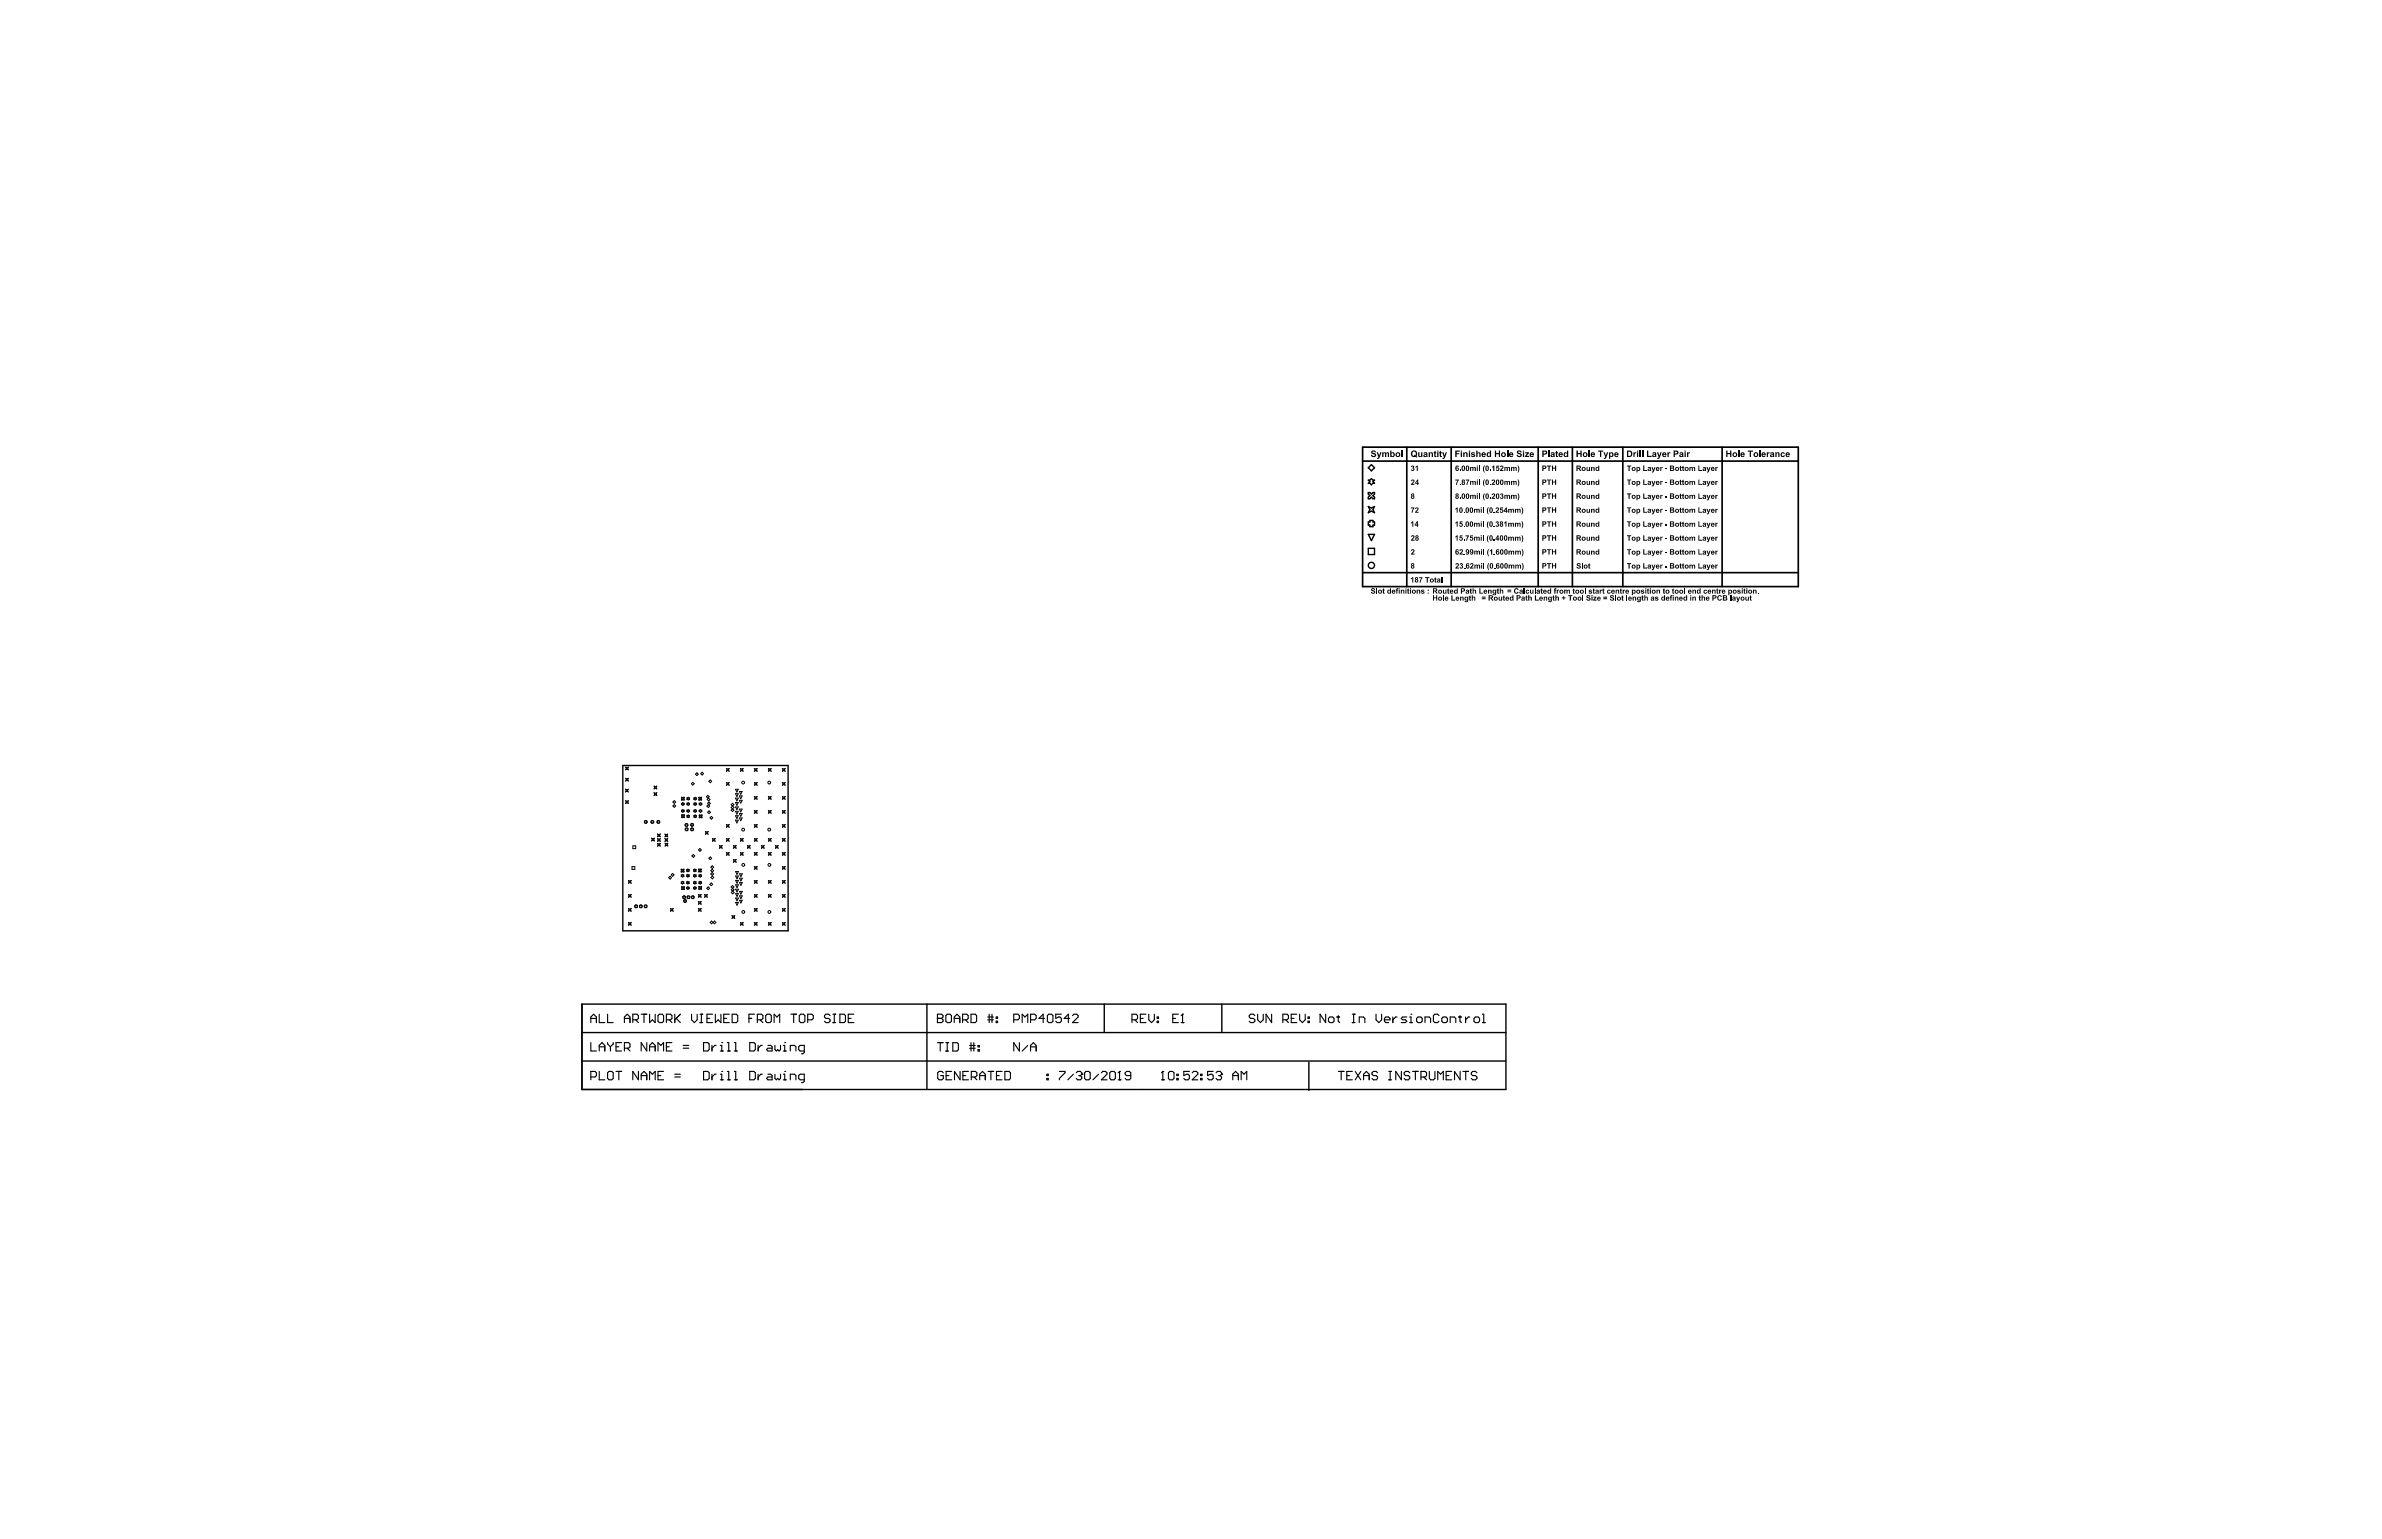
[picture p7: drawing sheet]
<svg xmlns="http://www.w3.org/2000/svg" width="432mm" height="279mm" viewBox="0 0 432 279" stroke-linecap="round" stroke-linejoin="round" font-family="sans-serif">
<g fill="none" stroke="#000" stroke-width=".25">
<path d="M248 89.3h.3l.3 .3 .3-.3h.3v.3l-.3 .3 .3 .3v.2h-.3l-.3-.2-.3 .2h-.3v-.2l.3-.3-.3-.3zM248 99.4h1.2v1.1h-1.2zM248 96.9h1.2l-.6 1.1zM248 91.8l.6 .3 .6-.3-.3 .6 .3 .6-.6-.3-.6 .3 .3-.6zM248 87.1h.3l.3-.3 .3 .3h.3l-.3 .2 .3 .3h-.3l-.3 .3-.3-.3h-.3l.3-.3zM248.3 94.4h.6v.2h.3v.6h-.3v.3h-.6v-.3h-.3v-.6h.3zM248.6 84.3l.6 .5-.6 .6-.6-.6zM112.9 138.8h30v30h-30zM105.5 182.1h167.5v15.4h-167.5zM105.5 192.4h167.4M105.5 187.2h167.5M168 182.1v15.4"/>
<path d="M200.2 182.1v5.1M221.5 182.1v5.1M237.3 192.6v5.1"/>
<circle cx="248.6" cy="102.5" r=".56"/>
</g>
<g fill="none" stroke="#000" stroke-width=".2">
<path d="M107.1 185.4v-1l.5-.5 .5 .5v1M107.1 189v1.6h1M107.1 195.3h.8l.2-.3v-.5l-.2-.2h-.8v1.5M107.1 184.7h1M108.6 183.9v1.5h1M108.6 190.6v-1.1l.5-.5 .5 .5v1.1M108.6 194.3v1.5h1M108.6 189.8h1M110.1 194.5l.3-.2h.5l.3 .2v1l-.3 .3h-.5l-.3-.3zM110.1 183.9v1.5h1.1M110.1 189v.3l.6 .5M110.7 189.8v.8"/>
<path d="M111.2 189v.3l-.5 .5M111.7 194.3h1M111.7 189.8h.5M112.2 194.3v1.5M112.7 189h-1v1.6h1M113.2 184.7h1M113.2 190.1h.8l.2-.3v-.5l-.2-.3h-.8v1.6M113.2 185.4v-1l.5-.5 .5 .5v1M113.7 190.1l.5 .5M114.7 184.9h.8l.2-.2v-.6l-.2-.2h-.8v1.5M115.2 184.9l.5 .5M115.7 194.3v1.5l-1-1.5v1.5"/>
<path d="M116.2 195.8v-1l.5-.5 .5 .5v1M116.2 195h1M116.2 183.9h1M116.7 183.9v1.5M117.2 189v1.6l-1-1.6v1.6M117.8 183.9v1.5l.5-.5 .5 .5v-1.5M117.8 190.6v-1.1l.5-.5 .5 .5v1.1M117.8 195.8v-1.5l.5 .5 .5-.5v1.5M117.8 189.8h1M119.3 195h.5M119.3 190.6v-1.6l.5 .5 .5-.5v1.6M119.5 183.9h.5l.3 .2v1.1l-.3 .2h-.5l-.2-.2v-1.1z"/>
<path d="M120.3 194.3h-1v1.5h1M120.8 184.9h.8l.2-.2v-.6l-.2-.2h-.8v1.5M120.8 189.8h.5M121.3 184.9l.5 .5M121.8 189h-1v1.6h1M122.3 195.3h1M122.3 194.8h1M122.3 183.9v1.5M122.6 184.7l.7 .7M123.3 183.9l-1 1M123.8 190.1h1.1M123.8 189.5h1.1"/>
<path d="M125.4 183.9v1l.5 .5 .5-.5v-1M126.9 185.4h.5M126.9 183.9h.5M127.1 183.9v1.5M127.5 194.3h.8l.3 .2v1l-.3 .3h-.8zM127.5 189h.8l.3 .3v1l-.3 .3h-.8zM128.2 184.7h.5M129.1 189.5v1.1M129.1 194.8v1M129.2 183.9h-1v1.5h1M129.7 183.9v1.5l.5-.5 .5 .5v-1.5M129.8 194.8h-.2l-.5 .5"/>
<path d="M129.8 189.5h-.2l-.5 .6M130.6 195.8h.5M130.6 194.8h.2v1M130.6 190.6h.5M130.6 189.5h.2v1.1M130.8 194.3h.1M130.8 189h.1M131.2 184.7h.5M131.9 194.3h.2v1.5M131.9 195.8h.5M131.9 190.6h.5M131.9 189h.2v1.6"/>
<path d="M132.2 183.9h-1v1.5h1M132.7 183.9h.8l.2 .2v1.1l-.2 .2h-.8zM133.1 194.3h.3v1.5M133.1 195.8h.5M133.1 190.6h.5M133.1 189h.3v1.6M135.8 184.7h.5M135.9 194.3h.8l.2 .2v1l-.2 .3h-.8zM135.9 189h.8l.2 .3v1l-.2 .3h-.8zM136.8 183.9h-1v1.5M137.3 184.9h.7l.3-.2v-.6l-.3-.2h-.7v1.5M137.4 189.5v1.1"/>
<path d="M137.4 194.8v1M137.8 184.9l.5 .5M138.2 194.8h-.3l-.5 .5M138.2 189.5h-.3l-.5 .6M139.1 183.9h.5l.2 .2v1.1l-.2 .2h-.5l-.3-.2v-1.1zM139.2 194.8h.5l.3 .2v.8h-.8l-.2-.3 .2-.2h.8M139.2 189.5h.5l.3 .3v.8h-.8l-.2-.3 .2-.2h.8M140.3 185.4v-1.5l.5 .5 .5-.5v1.5M140.5 189.5v.8l.2 .3 .3-.3 .2 .3 .3-.3v-.8M140.5 194.8v.7l.2 .3 .3-.3 .2 .3 .3-.3v-.7M142 195.8h.5M142 194.8h.2v1"/>
<path d="M142 190.6h.5M142 189.5h.2v1.1M142.2 194.3h.1M142.2 189h.1M143.3 195.8v-1h.7l.3 .2v.8M143.3 190.6v-1.1h.7l.3 .3v.8M143.4 183.9h1M143.9 183.9v1.5M144.9 184.1l.2-.2h.6l.2 .2v1.1l-.2 .2h-.6l-.2-.2zM145.8 195.8h-.8l-.2-.3v-.5l.2-.2h.8v1.2l-.3 .3h-.2M145.8 190.6h-.8l-.2-.3v-.5l.2-.3h.8v1.3l-.3 .3h-.2M146.4 184.9h.8l.2-.2v-.6l-.2-.2h-.8v1.5"/>
<path d="M150.5 184.1l-.3-.2h-.5l-.2 .2v.3l.2 .3h.5l.3 .2v.3l-.3 .2h-.5l-.2-.2M151 185.4h.5M151 183.9h.5M151.2 183.9v1.5M152.2 183.9h.8l.3 .2v1.1l-.3 .2h-.8zM153.8 184.7h.5M154.8 183.9h-1v1.5h1M169.9 184.7h.1M169.9 183.9h.8l.2 .2v.3l-.2 .3 .2 .2v.3l-.2 .2h-.8zM169.9 184.7h.8M169.9 189.1h1M170.4 189.1v1.5"/>
<path d="M171 194.5l-.3-.2h-.5l-.2 .2v1l.2 .3h.5l.3-.3v-.5h-.5M171.5 184.1l.2-.2h.5l.3 .2v1.1l-.3 .2h-.5l-.2-.2zM171.5 190.6h.5M171.5 189.1h.5M171.5 195h.5M171.7 189.1v1.5M172.5 194.3h-1v1.5h1M172.7 189.1h.8l.2 .2v1l-.2 .3h-.8zM173 184.7h1M173 185.4v-1l.5-.5 .5 .5v1M174 194.3v1.5l-1-1.5v1.5M174.5 184.9h.8l.2-.2v-.6l-.2-.2h-.8v1.5"/>
<path d="M174.5 195h.6M175 184.9l.5 .5M175.6 194.3h-1.1v1.5h1.1M175.8 190.1h1M175.8 189.6h1M176 183.9h.8l.2 .2v1.1l-.2 .2h-.8zM176 189.1v1.5M176.1 195.3h.7l.3-.3v-.5l-.3-.2h-.7v1.5M176.5 189.1v1.5M176.6 195.3l.5 .5M177.3 190.3h.2v.3h-.2zM177.3 189.6h.2v.2h-.2z"/>
<path d="M177.6 195h1M177.6 195.8v-1l.5-.5 .5 .5v1M179.1 184.9h1M179.1 184.4h1M179.1 194.3h1M179.3 183.9v1.5M179.6 194.3v1.5M179.8 183.9v1.5M180.6 185.2h.2v.2h-.2zM180.6 184.4h.2v.3h-.2zM180.6 195h.5M181.7 194.3h-1.1v1.5h1.1"/>
<path d="M182.2 194.3h.7l.3 .2v1l-.3 .3h-.7zM183.8 184.9h.7l.3-.2v-.6l-.3-.2h-.7v1.5M184.8 189.1v1.5l-1-1.5v1.5M185.3 185.4v-1.5l.5 .5 .5-.5v1.5M186.3 189.6l-1 1M186.8 184.9h.8l.2-.2v-.6l-.2-.2h-.8v1.5M186.8 189.8h1M186.8 190.6v-1l.5-.5 .5 .5v1M189.4 184.7h-1.1l.8-.8v1.5M189.8 195.5h.2v.3h-.2zM189.8 194.8h.2v.2h-.2zM189.9 184.1l.2-.2h.5l.3 .2v1.1l-.3 .2h-.5l-.2-.2z"/>
<path d="M192 194.3h1.1v.2l-1.1 1v.3M192.4 183.9h-1v.8l.5-.3h.2l.3 .3v.5l-.3 .2h-.5l-.2-.2M193.9 184.7h-1l.8-.8v1.5M194.4 184.1l.3-.2h.5l.2 .2v.3l-1 1h1M194.6 194.8l-1 1M195.1 194.5l.2-.2h.5l.3 .2v.3M195.6 195h.2M195.8 195l.3 .3v.2l-.3 .3h-.5l-.2-.3M196.1 194.8h.1M196.1 194.8l-.3 .2M196.6 194.5l.3-.2h.5l.2 .2v1l-.2 .3h-.5l-.3-.3zM199.1 194.8l-1 1"/>
<path d="M199.7 194.5l.2-.2h.5l.3 .2v.3l-1 1h1M201.2 194.5l.2-.2h.5l.3 .2v1l-.3 .3h-.5l-.2-.3zM202.7 195.8h.5M202.9 194.3h.1M202.9 194.3v1.5M202.9 194.3l-.2 .2M205 195h-.8l-.2-.2v-.3l.2-.2h.5l.3 .2v1l-.3 .3h-.5l-.2-.3M205.2 184.9h.8l.2-.2v-.6l-.2-.2h-.8v1.5M205.7 184.9l.5 .5M206.7 184.7h.5M207.7 183.9h-1v1.5h1M208.2 183.9v1l.5 .5 .6-.5v-1"/>
<path d="M209.8 185.2h.2v.2h-.2zM209.8 184.4h.2v.3h-.2zM210.5 195.8h.5M210.8 194.3h.1M210.8 194.3v1.5M210.8 194.3l-.3 .2M211.8 194.5l.3-.2h.5l.2 .2v1l-.2 .3h-.5l-.3-.3zM212.6 184.7h.5M213.3 195.5h.3v.3h-.3zM213.3 194.8h.3v.2h-.3zM213.6 183.9h-1v1.5h1M214.1 185.4h.5"/>
<path d="M214.4 183.9h.1M214.4 183.9v1.5M214.4 183.9l-.3 .2M215.6 194.3h-1v.7l.8-.2 .2 .2v.5l-.2 .3h-.5l-.3-.3M216.1 194.5l.3-.2h.5l.2 .2v.3l-1 1h1M217.6 195.5h.3v.3h-.3zM217.6 194.8h.3v.2h-.3zM219.9 194.3h-1v.7l.5-.2h.3l.2 .2v.5l-.2 .3h-.5l-.3-.3M220.4 194.5l.3-.2h.5l.2 .2v.3M220.9 195h.3M221.2 195l.2 .3v.2l-.2 .3h-.5l-.3-.3M221.4 194.8h.1"/>
<path d="M221.4 194.8l-.2 .2M223.5 195h1M223.5 195.8v-1l.5-.5 .5 .5v1M225 195.8v-1.5l.5 .5 .5-.5v1.5M227.5 184.1l-.3-.2h-.5l-.2 .2v.3l.2 .3h.5l.3 .2v.3l-.3 .2h-.5l-.2-.2M228 183.9v1l.5 .5 .5-.5v-1M230.5 183.9v1.5l-1-1.5v1.5M232.5 184.9h.8l.3-.2v-.6l-.3-.2h-.8v1.5M233.1 184.9l.5 .5M234.1 184.7h.5M235.1 183.9h-1v1.5h1M235.6 183.9v1l.5 .5 .5-.5v-1"/>
<path d="M237.1 185.2h.3v.2h-.3zM237.1 184.4h.3v.3h-.3zM240.3 183.9v1.5l-1-1.5v1.5M241.1 184.4h.5l.2 .3v.5l-.2 .2h-.5l-.3-.2v-.5zM242.3 184.4h.5M242.6 184.1v1.1l.2 .2M242.6 194.3h1M243.1 194.3v1.5M244.1 195h.5M245.1 185.4h.5M245.1 183.9h.5M245.2 194.3h-1.1v1.5h1.1"/>
<path d="M245.4 183.9v1.5M245.7 194.3l1 1.5M246.4 185.4v-1h.8l.2 .3v.7M246.7 194.3l-1 1.5M247.2 195h1M247.2 195.8v-1l.5-.5 .5 .5v1M249.4 183.9v1l.5 .5 .6-.5v-1M249.7 194.5l-.2-.2h-.5l-.3 .2v.3l.3 .2h.5l.2 .3v.2l-.2 .3h-.5l-.3-.3M251 184.9h1v-.2l-.3-.3h-.5l-.2 .3v.5l.2 .2h.5M251.8 194.3h.5M251.8 195.8h.5M252 194.3v1.5"/>
<path d="M252.5 184.4v1M253.2 184.4h-.2l-.5 .5M254 194.3v1.5l-1-1.5v1.5M255 184.4h-.7l-.3 .3 .3 .2h.5l.2 .3-.2 .2h-.8M255.5 185.4h.5M255.5 184.4h.3v1M255.6 194.5l-.3-.2h-.5l-.3 .2v.3l.3 .2h.5l.3 .3v.2l-.3 .3h-.5l-.3-.3M255.8 183.9h.1M256.1 194.3h1M256.6 194.3v1.5M257.1 184.4h.5l.2 .3v.5l-.2 .2h-.5l-.3-.2v-.5zM257.6 195.3h.7l.3-.3v-.5l-.3-.2h-.7v1.5"/>
<path d="M258.1 195.3l.5 .5M258.3 185.4v-1h.8l.2 .3v.7M259.1 194.3v1.2l.3 .3h.5l.2-.3v-1.2M260.6 195.8v-1.5l.5 .5 .5-.5v1.5M260.9 184.1l-.3-.2h-.5l-.3 .2v1.1l.3 .2h.5l.3-.2M261.6 184.4h.5l.3 .3v.5l-.3 .2h-.5l-.2-.2v-.5zM262.1 195h.6M262.9 185.4v-1h.7l.3 .3v.7M263.2 194.3h-1.1v1.5h1.1M264.4 184.4h.5M264.7 184.1v1.1l.2 .2M264.7 194.3v1.5l-1-1.5v1.5"/>
<path d="M265.2 194.3h1M265.7 184.4v1M265.7 194.3v1.5M266.4 184.4h-.2l-.5 .5M267.4 184.4h.6l.2 .3v.5l-.2 .2h-.6l-.2-.2v-.5zM267.7 194.5l-.2-.2h-.5l-.3 .2v.3l.3 .2h.5l.2 .3v.2l-.2 .3h-.5l-.3-.3M268.7 185.4h.5M268.7 183.9h.3v1.5"/>
</g>
<g fill="none" stroke="#000" stroke-width=".18">
<path d="M113.4 139.1l.3 .1 .2-.1-.1 .2 .1 .3-.2-.1-.3 .1 .1-.3zM131.7 139.3l.2 .2 .3-.2-.1 .3 .1 .2-.3-.1-.2 .1 .1-.2zM134.2 139.3l.3 .2 .2-.2-.1 .3 .1 .2-.2-.1-.3 .1 .1-.2zM136.7 139.3l.3 .2 .3-.2-.2 .3 .2 .2-.3-.1-.3 .1 .2-.2zM139.3 139.3l.2 .2 .3-.2-.1 .3 .1 .2-.3-.1-.2 .1 .1-.2zM141.8 139.3l.3 .2 .2-.2-.1 .3 .1 .2-.2-.1-.3 .1 .1-.2zM113.4 143.1l.2 .1 .3-.1-.1 .2 .1 .3-.3-.1-.2 .1 .1-.3zM113.4 145.2l.3 .1 .2-.1-.1 .2 .1 .3-.2-.1-.3 .1 .1-.3zM113.4 141.1l.3 .1 .2-.1-.1 .3 .1 .2-.2-.1-.3 .1 .1-.2zM113.9 159.6l.3 .2 .2-.2-.1 .3 .1 .2-.2-.1-.3 .1 .1-.2zM114.6 157.1h.5v.5h-.5zM114.7 153.4h.5v.5h-.5z"/>
<path d="M116.9 148.8l.4 .1-.1 .4-.4-.1zM118.1 148.8l.4 .1-.1 .4-.4-.1zM118.1 152l.3 .1 .2-.1-.1 .2 .1 .3-.2-.1-.3 .1 .2-.3zM118.6 143.7l.2 .2 .3-.2-.2 .3 .2 .2-.3-.1-.2 .1 .1-.2zM118.6 142.5l.2 .2 .3-.2-.2 .3 .2 .2-.3-.1-.2 .1 .1-.2zM119.2 151.2l.2 .1 .3-.1-.1 .3 .1 .2-.3-.1-.2 .1 .1-.2zM119.2 152.9l.2 .1 .3-.1-.1 .3 .1 .2-.3-.1-.2 .1 .1-.2zM119.2 152l.2 .2 .3-.2-.1 .3 .1 .3-.3-.2-.2 .2 .1-.3zM119.2 148.8l.4 .1-.1 .4-.4-.1zM120.5 152l.3 .2 .2-.2-.1 .3 .1 .3-.2-.2-.3 .2 .2-.3zM120.5 151.2l.3 .2 .2-.2-.1 .3 .1 .2-.2-.1-.3 .1 .2-.2zM120.6 152.9l.2 .1 .3-.1-.2 .2 .2 .3-.3-.1-.2 .1 .1-.3z"/>
<path d="M121.5 158.9l.2 .2-.2 .3-.3-.3zM121.9 158.4l.3 .2-.3 .3-.2-.3zM122.2 145.9l.3 .2-.3 .3-.2-.3zM122.2 145.2l.3 .2-.3 .3-.2-.3zM123.5 157.6l.2 .1 .3-.1-.1 .3 .1 .2-.3-.1-.2 .1 .1-.2zM123.5 159.9l.2-.1 .3 .1-.1 .1 .1 .2-.3 .1-.2-.1 .1-.2zM123.5 158.7l.2-.2 .3 .2-.1 .1 .1 .1-.3 .1-.2-.1 .1-.1zM123.5 144.6l.3 .1 .2-.1-.1 .2 .1 .3-.2-.2-.3 .2 .2-.3zM123.5 146.9l.3-.1 .2 .1-.1 .1 .1 .2-.2 .1-.3-.1 .2-.2zM123.5 145.7l.3-.2 .2 .2-.1 .1 .1 .1-.2 .1-.3-.1 .2-.1zM123.6 147.7l.2 .2 .3-.2-.2 .3 .2 .2-.3-.1-.2 .1 .1-.2zM124.3 149.3l.4 .2-.1 .3-.4-.1z"/>
<path d="M124.3 150.1l.4 .1-.1 .4-.4-.1zM124.4 159.9l.3-.1 .3 .1-.2 .1 .2 .2-.3 .1-.3-.1 .2-.2zM124.4 158.7l.3-.2 .3 .2-.2 .1 .2 .1-.3 .1-.3-.1 .2-.1zM124.4 157.7l.3-.1 .3 .1-.2 .1 .2 .1-.3 .2-.3-.2 .2-.1zM124.5 146.9l.3-.1 .2 .1-.1 .1 .1 .2-.2 .1-.3-.1 .1-.2zM124.5 147.9l.3-.1 .2 .1-.1 .1 .1 .1-.2 .2-.3-.2 .1-.1zM124.5 145.7l.3-.2 .2 .2-.1 .1 .1 .1-.2 .1-.3-.1 .1-.1zM124.5 144.7l.3-.1 .2 .1-.1 .1 .1 .1-.2 .2-.3-.2 .1-.1zM125.3 149.3l.4 .1-.1 .4-.4-.1zM125.3 150.1l.4 .1-.1 .4-.4-.1zM125.6 141.8l.2 .3-.2 .3-.3-.3zM125.7 154.9l.2 .3-.2 .3-.3-.3z"/>
<path d="M125.7 159.9l.3-.1 .2 .1-.1 .1 .1 .2-.2 .1-.3-.1 .1-.2zM125.7 157.7l.3-.1 .2 .1-.1 .1 .1 .1-.2 .2-.3-.2 .1-.1zM125.7 158.7l.3-.2 .2 .2-.1 .1 .1 .1-.2 .1-.3-.1 .1-.1zM125.8 146.9l.2-.1 .3 .1-.2 .1 .2 .2-.3 .1-.2-.1 .1-.2zM125.8 144.7l.2-.1 .3 .1-.2 .1 .2 .1-.3 .2-.2-.2 .1-.1zM125.8 145.7l.2-.2 .3 .2-.2 .1 .2 .1-.3 .1-.2-.1 .1-.1zM125.8 147.9l.2-.1 .3 .1-.2 .1 .2 .1-.3 .2-.2-.2 .1-.1zM126.3 140.1l.3 .3-.3 .2-.2-.2zM126.6 157.6l.3 .1 .2-.1-.1 .2 .1 .3-.2-.1-.3 .1 .2-.3zM126.7 159.9l.2-.1 .3 .1-.1 .1 .1 .2-.3 .1-.2-.1 .1-.2zM126.7 158.7l.2-.2 .3 .2-.1 .1 .1 .1-.3 .1-.2-.1 .1-.1zM126.7 144.6l.2 .1 .3-.1-.1 .2 .1 .3-.3-.2-.2 .2 .1-.3z"/>
<path d="M126.7 146.9l.3-.1 .2 .1-.1 .1 .1 .2-.2 .1-.3-.1 .2-.2zM126.7 145.7l.3-.2 .2 .2-.1 .1 .1 .1-.2 .1-.3-.1 .2-.1zM126.8 147.8l.2 .1 .3-.1-.2 .2 .2 .3-.3-.2-.2 .2 .1-.3zM126.9 153.9l.2 .2-.2 .3-.3-.3zM127.3 140l.2 .3-.2 .2-.3-.2zM127.9 150.8l.2 .1 .3-.1-.2 .2 .2 .3-.3-.2-.2 .2 .1-.3zM128.3 144.2l.3 .3-.3 .2-.2-.2zM128.4 145.9l.3 .3-.3 .2-.3-.2zM128.5 144.7l.2 .3-.2 .2-.3-.2zM128.5 145.4l.3 .3-.3 .2-.2-.2zM128.5 147l.3 .3-.3 .2-.2-.2zM128.8 155.4l.2 .2-.2 .3-.3-.3z"/>
<path d="M128.8 141.4l.2 .3-.2 .2-.3-.2zM129 148l.2 .3-.2 .2-.3-.2zM129.1 157.6l.3 .3-.3 .2-.2-.2zM129.1 157l.3 .2-.3 .3-.2-.3zM129.1 158.2l.3 .3-.3 .2-.2-.2zM129.1 158.9l.3 .2-.3 .3-.2-.3zM129.1 152l.3 .2 .2-.2-.1 .3 .1 .2-.2-.1-.3 .1 .2-.2zM130.4 153.3l.3 .1 .2-.1-.1 .2 .1 .3-.2-.1-.3 .1 .1-.3zM131.7 154.6l.2 .1 .3-.1-.1 .2 .1 .3-.3-.2-.2 .2 .1-.3zM131.7 152l.2 .2 .3-.2-.1 .3 .1 .2-.3-.1-.2 .1 .1-.2zM131.7 149.5l.2 .1 .3-.1-.1 .2 .1 .3-.3-.1-.2 .1 .1-.3zM131.7 141.9l.2 .1 .3-.1-.1 .2 .1 .3-.3-.1-.2 .1 .1-.3z"/>
<path d="M132.8 145.7l.2 .2-.5 .5 .5 .5-.2 .3-.3-.3 .5-.5-.5-.5zM132.9 153.3l.3 .1 .3-.1-.2 .2 .2 .3-.3-.1-.3 .1 .2-.3zM132.9 155.8l.3 .2 .3-.2-.2 .3 .2 .2-.3-.1-.3 .1 .2-.2zM133.3 144.7h.5l-.2 .5zM133.3 147.1h.5l-.2 .5zM133.3 147.9h.5l-.2 .5zM133.3 148.7h.5l-.2 .5zM133.3 145.5h.5l-.2 .5zM133.3 146.3h.5l-.2 .5zM133.3 143.1h.5l-.2 .5zM133.3 143.9h.5l-.2 .5zM133.4 159.6h.5l-.3 .5z"/>
<path d="M133.4 158h.5l-.3 .5zM133.4 158.8h.5l-.3 .5zM134 148.3h.5l-.2 .5zM134 147.5h.5l-.2 .5zM134 145.1h.5l-.2 .5zM134 146.7h.5l-.2 .5zM134 143.5h.5l-.2 .5zM134 144.3h.5l-.2 .5zM134 159.2h.6l-.3 .5zM134 158.4h.6l-.3 .5zM134.2 154.6l.3 .1 .2-.1-.1 .2 .1 .3-.2-.2-.3 .2 .1-.3zM134.2 152l.3 .2 .2-.2-.1 .3 .1 .2-.2-.1-.3 .1 .1-.2z"/>
<path d="M135.5 153.3l.2 .1 .3-.1-.1 .2 .1 .3-.3-.1-.2 .1 .1-.3zM136.7 157.1l.3 .1 .3-.1-.2 .3 .2 .2-.3-.1-.3 .1 .2-.2zM136.7 159.6l.3 .2 .3-.2-.2 .3 .2 .2-.3-.1-.3 .1 .2-.2zM136.7 152l.3 .2 .3-.2-.2 .3 .2 .2-.3-.1-.3 .1 .2-.2zM136.7 149.5l.3 .1 .3-.1-.2 .2 .2 .3-.3-.1-.3 .1 .2-.3zM136.7 154.6l.3 .1 .3-.1-.2 .2 .2 .3-.3-.2-.3 .2 .2-.3zM136.7 146.9l.3 .2 .3-.2-.2 .3 .2 .3-.3-.2-.3 .2 .2-.3zM136.7 144.4l.3 .1 .3-.1-.2 .3 .2 .2-.3-.1-.3 .1 .2-.2zM136.7 141.9l.3 .1 .3-.1-.2 .2 .2 .3-.3-.1-.3 .1 .2-.3zM138 153.3l.3 .1 .2-.1-.1 .2 .1 .3-.2-.1-.3 .1 .1-.3zM139.3 146.9l.2 .2 .3-.2-.1 .3 .1 .3-.3-.2-.2 .2 .1-.3zM139.3 154.6l.2 .1 .3-.1-.1 .2 .1 .3-.3-.2-.2 .2 .1-.3z"/>
<path d="M139.3 159.6l.2 .2 .3-.2-.1 .3 .1 .2-.3-.1-.2 .1 .1-.2zM139.3 152l.2 .2 .3-.2-.1 .3 .1 .2-.3-.1-.2 .1 .1-.2zM139.3 144.4l.2 .1 .3-.1-.1 .3 .1 .2-.3-.1-.2 .1 .1-.2zM140.6 153.3l.2 .1 .3-.1-.2 .2 .2 .3-.3-.1-.2 .1 .1-.3zM141.8 159.6l.3 .2 .2-.2-.1 .3 .1 .2-.2-.1-.3 .1 .1-.2zM141.8 154.6l.3 .1 .2-.1-.1 .2 .1 .3-.2-.2-.3 .2 .1-.3zM141.8 144.4l.3 .1 .2-.1-.1 .3 .1 .2-.2-.1-.3 .1 .1-.2zM141.8 149.5l.3 .1 .2-.1-.1 .2 .1 .3-.2-.1-.3 .1 .1-.3zM141.8 146.9l.3 .2 .2-.2-.1 .3 .1 .3-.2-.2-.3 .2 .1-.3zM141.8 157.1l.3 .1 .2-.1-.1 .3 .1 .2-.2-.1-.3 .1 .1-.2zM141.8 152l.3 .2 .2-.2-.1 .3 .1 .2-.2-.1-.3 .1 .1-.2zM141.8 141.9l.3 .1 .2-.1-.1 .2 .1 .3-.2-.1-.3 .1 .1-.3z"/>
<path d="M113.9 167.3l.3 .1 .2-.1-.1 .2 .1 .3-.2-.2-.3 .2 .1-.3zM113.9 164.7l.3 .1 .2-.1-.1 .3 .1 .2-.2-.1-.3 .1 .1-.2zM113.9 162.2l.3 .1 .2-.1-.1 .2 .1 .3-.2-.1-.3 .1 .1-.3zM115.2 164.1l.4 .1-.2 .4-.3-.1zM116 164.1l.4 .1-.1 .4-.4-.1zM116.9 164.1l.4 .1-.1 .4-.4-.1zM121.5 164.7l.3 .1 .2-.1-.1 .3 .1 .2-.2-.1-.3 .1 .2-.2zM123.6 160.8l.2 .1 .3-.1-.2 .2 .2 .3-.3-.1-.2 .1 .1-.3zM123.9 162.4l.4 .2-.2 .3-.3-.1zM124.1 163.1l.3 .1-.1 .4-.4-.1zM124.4 160.9l.3-.1 .3 .1-.2 .1 .2 .1-.3 .2-.3-.2 .2-.1zM124.7 162.4l.4 .2-.2 .3-.4-.1z"/>
<path d="M125.5 162.4l.3 .2-.1 .3-.4-.1zM125.7 160.9l.3-.1 .2 .1-.1 .1 .1 .1-.2 .2-.3-.2 .1-.1zM126.6 163.4l.3 .2 .2-.2-.1 .3 .1 .3-.2-.2-.3 .2 .1-.3zM126.6 164.7l.3 .1 .2-.1-.1 .3 .1 .2-.2-.1-.3 .1 .1-.2zM126.6 162.2l.3 .1 .2-.1-.1 .2 .1 .3-.2-.1-.3 .1 .1-.3zM126.7 160.7l.2 .2 .3-.2-.1 .3 .1 .2-.3-.1-.2 .1 .1-.2zM127.7 162.2l.3 .1 .2-.1-.1 .2 .1 .3-.2-.1-.3 .1 .1-.3zM128.4 160.8l.2 .3-.2 .2-.3-.2zM128.9 160.1l.3 .2-.3 .3-.2-.3zM129 167l-.3 .3 .3 .2 .5-.5 .3 .3-.3 .2zM132.7 166l.2 .1 .3-.1-.1 .3 .1 .2-.3-.1-.2 .1 .1-.2zM132.8 160.6l.2 .2-.2 .3-.3-.3z"/>
<path d="M132.8 161.6l-.2 .2 .2 .3 .3-.3-.5-.5 .2-.2 .3 .2-.3 .3M133.4 162.8h.5l-.3 .5zM133.4 161.2h.5l-.3 .5zM133.4 160.4h.5l-.3 .5zM133.4 163.6h.5l-.3 .5zM133.4 162h.5l-.3 .5zM134 163.2h.6l-.3 .5zM134 162.4h.6l-.3 .5zM134 160h.6l-.3 .5zM134 161.6h.6l-.3 .5zM134.2 167.3l.3 .1 .2-.1-.1 .2 .1 .3-.2-.2-.3 .2 .1-.3zM136.7 167.3l.3 .1 .3-.1-.2 .2 .2 .3-.3-.2-.3 .2 .2-.3z"/>
<path d="M136.7 164.7l.3 .1 .3-.1-.2 .3 .2 .2-.3-.1-.3 .1 .2-.2zM136.7 162.2l.3 .1 .3-.1-.2 .2 .2 .3-.3-.1-.3 .1 .2-.3zM139.3 167.3l.2 .1 .3-.1-.1 .2 .1 .3-.3-.2-.2 .2 .1-.3zM139.3 162.2l.2 .1 .3-.1-.1 .2 .1 .3-.3-.1-.2 .1 .1-.3zM141.8 164.7l.3 .1 .2-.1-.1 .3 .1 .2-.2-.1-.3 .1 .1-.2zM141.8 167.3l.3 .1 .2-.1-.1 .2 .1 .3-.2-.2-.3 .2 .1-.3zM141.8 162.2l.3 .1 .2-.1-.1 .2 .1 .3-.2-.1-.3 .1 .1-.3z"/>
<circle cx="134.7" cy="150.4" r=".25"/>
<circle cx="134.7" cy="141.9" r=".25"/>
<circle cx="134.7" cy="156.8" r=".25"/>
<circle cx="139.4" cy="150.4" r=".25"/>
<circle cx="139.4" cy="141.9" r=".25"/>
<circle cx="139.5" cy="156.8" r=".25"/>
<circle cx="134.7" cy="165.4" r=".25"/>
<circle cx="139.5" cy="165.4" r=".25"/>
</g>
<path d="M247 81.1h79v25.3h-79zM247 83.6h79M255 81.1v25.3M263.1 81.1v25.3M278.8 81.1v25.3M285 81.1v25.3M294.2 81.1v25.3M312.2 81.1v25.3M247 103.8h79" fill="none" stroke="#000" stroke-width=".3"/>
<g fill="#000">
<path d="M248.7 81.7h.4l.3 .2v.1h-.2l-.1-.1h-.3l.6 .5v.3l-.2 .2-.5-.1-.2-.2v-.1h.2l.2 .2 .3-.1v-.2l-.6-.2v-.3zM249.5 82h.3l.2 .6 .2-.6h.2l-.5 1.2h-.3v-.2l.3-.1zM250.6 82h.2v.1l.1-.1 .4 .1 .1-.1 .3 .1 .1 .8h-.2l-.1-.7-.2 .1v.6h-.2l-.1-.7-.2 .1v.6h-.2zM254 81.7h.2v1.2h-.2zM255.8 92h.6l-.3 1-.2-.1 .3-.7h-.4zM255.9 84.5l.3-.1 .1 .1-.1 .4 .2 .2-.2 .3h-.2l-.2-.2v-.1l.2 .1h.2v-.2l-.2-.1 .2-.3-.4 .1zM255.8 94.8l.4-.3v1h-.2v-.7l-.2 .1zM255.9 97.1h.3l.2 .1v.3l-.4 .4h.4v.1h-.6l.4-.5a.15 .15 0 0 0 0-.3 .14 .14 0 0 0-.2 .1h-.2zM255.9 87l.5 .1v.3l-.4 .3h.4v.2h-.6l.4-.6v-.2l-.4 .1zM256.6 84.7l.4-.3v1h-.2v-.7l-.2 .1zM256.6 92.1h.5v.3l-.3 .4h.4v.2h-.7l.5-.6-.1-.2-.4 .1zM257.1 82h.2v.5a.19 .19 0 0 0 .2 .2 .19 .19 0 0 0 .1-.3v-.4h.2v.9h-.2v-.2l-.2 .2-.2-.1z"/>
<path d="M259 82h.2v.1l.2-.1 .3 .1 .1 .8h-.3v-.7l-.3 .1v.6h-.2zM260 81.8l.2-.1v.3h.2v.2h-.2v.5h.2v.2l-.4-.1v-.6h-.1zM261 81.8l.2-.1v.3h.2v.2h-.2v.5h.2v.2l-.4-.1v-.6h-.1zM261.4 82h.3l.2 .6 .2-.6h.2l-.3 1-.3 .2h-.2v-.2l.2-.1zM263.8 86.9h.6l-.3 1h-.2l.3-.8h-.4zM263.8 81.7h.8v.2h-.5v.3h.4v.2h-.4v.5h-.3zM263.8 94.8l.4-.3v1h-.1v-.7l-.3 .1zM263.8 97.3l.4-.2v.9h-.1v-.7l-.3 .2zM263.8 92.2l.4-.2v1h-.1v-.7l-.3 .1zM264.6 94.5h.5v.2h-.3l-.1 .2 .4 .1v.3l-.3 .2-.3-.3 .2 .1a.17 .17 0 0 0 .3 0 .17 .17 0 0 0-.1-.3 .17 .17 0 0 0-.2 .1l-.2-.1zM264.6 97.1h.5v.2h-.3l-.1 .1h.3l.2 .2-.1 .3-.2 .1h-.3l-.1-.2 .4 .1 .1-.2-.1-.2-.4 .1zM264.6 85.2h.2v.2h-.2z"/>
<path d="M264.6 90.2h.2v.3h-.2zM264.6 87.7h.2v.2h-.2zM265.3 95.3h.2v.2h-.2zM265.3 97.8h.2v.2h-.2zM265.3 92.8h.2v.2h-.2zM265.7 97.1h.6l-.3 .9-.2-.1 .3-.6h-.4zM265.7 86.9h.6l-.3 1-.2-.1 .3-.7h-.4zM265.3 82h.2v.1l.4-.1 .1 .1v.8h-.2v-.5a.19 .19 0 0 0-.2-.2 .19 .19 0 0 0-.1 .3v.4h-.2zM266.5 97.1h.5v.2h-.3l-.1 .1h.3l.2 .3-.3 .3h-.2l-.2-.2h.2l.2 .1 .1-.1-.1-.3-.4 .1zM266.5 84.7l.2 .1 .1-.1 .3 .1 .3-.1 .1 .7h-.2v-.6l-.2 .1v.5h-.2v-.6l-.2 .1v.5h-.2zM266.5 89.7l.2 .1 .1-.1 .3 .1h.4v.7h-.2v-.6l-.2 .1v.5h-.2v-.6h-.2v.6h-.2zM266.5 87.2l.2 .1 .7-.1 .1 .7h-.2v-.6l-.2 .1v.5h-.2l-.1-.6-.1 .2v.4h-.2z"/>
<path d="M266.7 82.1h.6l.1 .1h-.5v.1l.5 .2-.1 .3-.3 .1-.3-.1-.1-.2 .6 .1-.5-.3zM267.2 94.8l.2 .1 .7-.1 .1 .7h-.2v-.6l-.2 .1v.5h-.2v-.5a.15 .15 0 0 0-.2 0 .15 .15 0 0 0 0 .2v.3h-.2zM267.2 97.3l.2 .1 .1-.1 .3 .1 .3-.1 .1 .7h-.2v-.5a.14 .14 0 0 0-.2 0 .14 .14 0 0 0 0 .2v.3h-.2v-.5h-.1l-.1 .5h-.2zM267.2 92.3h.9l.1 .7h-.2v-.6l-.2 .1v.5h-.2v-.6l-.2 .1v.5h-.2zM267.3 99.8l.1 .1h.8l.1 .7h-.2v-.6h-.1l-.1 .1v.5h-.2l-.1-.6-.2 .1v.5h-.1zM267.6 81.7h.2v.4l.2-.1 .3 .1 .1 .8h-.2l-.1-.7-.2 .1-.1 .6h-.2zM268.1 84.4h.2v1h-.2zM268.1 89.5h.2v1h-.2zM268.1 86.9h.2v1h-.2zM268.8 94.5h.2v1h-.2zM268.8 97.1h.2v.9h-.2zM268.8 92h.2v1h-.2z"/>
<path d="M269 84.4h.2l-.2 .4 .2 .9h-.2l-.2-.5zM269 89.5h.2l-.2 .4 .2 .8h-.2l-.2-.5zM269 86.9h.2l-.2 .5 .2 .8h-.2l-.2-.5zM269.7 94.5h.2l-.2 .4 .2 .9h-.2l-.2-.5 .1-.5zM269.7 97.1h.2l-.2 .4 .2 .8h-.2l-.2-.5zM269.7 92h.2l-.2 .4 .2 .9-.2-.1-.2-.4zM270.1 85.2h.1v.2h-.1zM270.1 90.2h.1v.3h-.1zM270.1 87.7h.1v.2h-.1zM270.8 95.3h.2v.2h-.2zM270.8 97.8h.2v.2h-.2zM270.8 92.8h.2v.2h-.2z"/>
<path d="M270.5 84.6l.4-.2v1h-.2v-.7l-.2 .1zM271 81.7h.2v.5h.5v-.5h.2v1.2h-.2v-.5h-.5v.5h-.2zM270.5 89.5h.3l.2 .1v.3l-.3 .4h.3v.2h-.6l.4-.7v-.2l-.4 .2zM270.5 87l.5 .1v.3l-.3 .3h.3v.2h-.6l.4-.6v-.2l-.4 .1zM271.2 94.6l.2-.1 .3 .2-.1 .3 .1 .3-.2 .2-.4-.2 .2-.1 .1 .2 .2-.2-.3-.1 .2-.4-.4 .1zM271.3 84.4h.5v.2h-.4v.2h.3l.1 .1-.2 .5h-.2l-.2-.2v-.1l.2 .1 .2-.1-.1-.2h-.3zM271.2 92.1l.3-.1 .2 .1v.3l-.3 .4h.3v.2h-.6l.4-.6v-.2l-.4 .1zM272 92h.5v.2h-.4v.2h.3l.1 .3-.1 .3-.5-.1v-.2l.4 .1v-.1a.16 .16 0 0 0 0-.2 .16 .16 0 0 0-.2 0h-.2zM272 89.5h.3l.2 .1-.1 .3 .2 .3-.2 .3-.3-.1-.2-.1 .5-.1-.1-.2h-.1l.1-.3h-.4zM272 84.5l.3-.1 .2 .1v.3l-.3 .4h.3v.2h-.6l.5-.6-.1-.2-.4 .1zM272.7 84.7l.2 .1 .1-.1 .3 .1 .3-.1 .1 .7h-.2v-.6l-.2 .1v.5h-.2v-.6l-.2 .1v.5h-.2zM272.7 89.7l.2 .1 .1-.1 .3 .1h.4l.1 .7h-.3v-.6l-.2 .1v.5h-.2v-.6l-.2 .1v.5h-.2z"/>
<path d="M272.7 87.2l.2 .1 .7-.1 .1 .7h-.2v-.6l-.2 .1v.5h-.2l-.1-.6-.1 .1v.5h-.2zM272.7 94.8l.4-.3v1h-.2v-.7l-.2 .1zM273.2 81.7h.2v1.2h-.2zM273.4 94.8l.2 .1 .7-.1 .1 .7h-.1l-.1-.6-.2 .1v.5h-.2v-.6l-.2 .1v.5h-.2zM273.4 97.3l.2 .1 .2-.1 .2 .1h.4v.6h-.1l-.1-.5h-.2v.5h-.2v-.5h-.2v.5h-.2zM273.4 92.3h1v.7h-.1v-.5a.14 .14 0 0 0-.2-.1 .14 .14 0 0 0-.1 .2v.4h-.2v-.6h-.1l-.1 .6h-.2zM273.4 99.8l.2 .1h.8l.1 .7h-.2v-.6a.14 .14 0 0 0-.2 0 .14 .14 0 0 0 0 .2v.4h-.2v-.6h-.2l-.1 .6h-.2zM273.9 84.7l.2 .1 .1-.1 .3 .1 .3-.1 .1 .7h-.1l-.1-.6-.2 .1v.5h-.2v-.6l-.2 .1v.5h-.2zM273.9 89.7l.2 .1 .2-.1 .2 .1 .2-.1 .2 .1v.7h-.1l-.1-.6h-.2v.6h-.2v-.6l-.2 .1v.5h-.2zM273.9 87.2l.2 .1 .8-.1v.7h-.1l-.1-.6-.2 .1v.5h-.2v-.6l-.2 .1v.5h-.2zM274.6 94.8l.2 .1 .8-.1 .1 .7h-.2l-.1-.6-.2 .1v.5h-.2v-.6l-.2 .1v.5h-.2zM274.6 97.3l.2 .1 .2-.1 .2 .1 .4-.1 .1 .7h-.2l-.1-.5h-.2v.5h-.2v-.5h-.2v.5h-.2z"/>
<path d="M274.6 92.3h1l.1 .7h-.2l-.1-.6-.2 .1v.5h-.2v-.6l-.2 .1v.5h-.2zM274.7 99.8l.1 .1h.8l.1 .7h-.2l-.1-.6-.1 .1v.5h-.2l-.1-.6h-.1l-.1 .6h-.1zM275.1 81.7h.4l.3 .2v.1h-.2l-.1-.1h-.3v.2l.5 .1 .2 .2v.2l-.3 .3-.5-.1-.2-.2v-.1h.2l.2 .2 .3-.1v-.2l-.6-.2v-.3zM275.1 84.4l.2 .1 .1 .5-.2 .7h-.1l.1-.6zM275.1 86.9h.1l.2 .6-.2 .7h-.1l.1-.5zM275.1 89.5h.1l.2 .5-.2 .7h-.1l.1-.5zM275.8 94.5h.1l.2 .6-.2 .7h-.1l.2-.6zM275.8 97.1h.2l.1 .5-.2 .7h-.1l.2-.5zM275.8 92h.2l.1 .6-.2 .7h-.1l.2-.6zM276.5 82h.7v.2l-.5 .5h.5v.2h-.8v-.2l.5-.5h-.4zM280.7 81.7h.2v1.2h-.2zM280.4 97.1h.8v.1h-.3v.8h-.2v-.8h-.3z"/>
<path d="M280.4 94.5h.8v.2h-.3v.8h-.2v-.8h-.3zM280.4 92h.8v.2h-.3v.8h-.2v-.8h-.3zM280.4 86.9h.8v.2h-.3v.8h-.2v-.8h-.3zM280.4 84.4h.8v.2h-.3v.8h-.2v-.8h-.3zM280.4 89.5h.8v.1h-.3v.9h-.2v-.9h-.3zM281.3 97.1h.2v.3h.4v-.3h.2v.9h-.2v-.4h-.4v.4h-.2zM281.3 94.5h.2v.4h.4v-.4h.2v1h-.2v-.4h-.4v.4h-.2zM281.3 92h.2v.4h.4v-.4h.2v1h-.2v-.4h-.4v.4h-.2zM281.3 86.9h.2v.4h.4v-.4h.2v1h-.2v-.4h-.4v.4h-.2zM281.3 84.4h.2v.4h.4v-.4h.2v1h-.2v-.4h-.4v.4h-.2zM281.3 89.5h.2v.3h.4v-.3h.2v1h-.2v-.5h-.4v.5h-.2zM282 81.8l.3-.1v.3h.1v.2h-.1v.5h.1v.2l-.3-.1-.1-.6h-.1z"/>
<path d="M285.8 81.7h.2v.5h.5v-.5h.2v1.2h-.2v-.5h-.5v.5h-.2zM288 81.7h.2v1.2h-.2zM287.6 97.3h.2l.1 .6 .1-.1 .1-.5h.1v.7h-.1v-.1l-.2 .1h-.2zM287.6 94.8h.2l.1 .6 .1-.1 .1-.5h.1v.7l-.1-.1-.3 .1-.2-.1zM287.6 92.3h.2v.3a.16 .16 0 0 0 .2 .2 .16 .16 0 0 0 .1-.2v-.3h.1v.7l-.1-.1-.4 .1zM287.6 84.7h.2v.3a.16 .16 0 0 0 .2 .2 .16 .16 0 0 0 .1-.2v-.3h.1v.7h-.1v-.1l-.4 .1zM287.6 89.7h.2l.1 .6 .1-.1 .1-.5h.1v.8l-.6-.1zM287.6 87.2h.2v.4a.16 .16 0 0 0 .2 .2 .16 .16 0 0 0 .1-.3v-.3h.1v.7l-.1-.1-.4 .1zM288.4 97.3l.6 .1 .1 .6h-.2l-.1-.5-.2 .1v.4h-.2zM288.4 94.8h.6l.1 .7h-.2l-.1-.6-.2 .1v.5h-.2zM288.4 92.3l.6 .1 .1 .6h-.2v-.4a.15 .15 0 0 0-.2-.2 .16 .16 0 0 0-.1 .3v.3h-.2zM288.4 84.7l.6 .1 .1 .6h-.2v-.5a.15 .15 0 0 0-.2 0 .15 .15 0 0 0-.1 .2v.3h-.2z"/>
<path d="M288.4 89.7l.6 .1 .1 .7h-.2l-.1-.6-.2 .1v.5h-.2zM288.4 87.2l.6 .1 .1 .6h-.2l-.1-.6-.2 .1v.5h-.2zM289.7 81.7h.9v.2h-.3v1h-.3v-1h-.3zM290.7 82h.2l.2 .6 .2-.6h.2l-.5 1.2h-.3v-.2l.3-.1zM294.9 94.5h.8v.2h-.3v.8h-.2v-.8h-.3zM294.9 92h.8v.2h-.3v.8h-.2v-.8h-.3zM294.9 84.4h.8v.2h-.3v.8h-.2v-.8h-.3zM294.9 97.1h.8v.1h-.3v.8h-.2v-.8h-.3zM294.9 89.5h.8v.1h-.3v.9h-.2v-.9h-.3zM294.9 86.9h.8v.2h-.3v.8h-.2v-.8h-.3zM296.1 82h.2v.1l.1-.1h.2v.2l-.3 .1v.6h-.2zM297.2 81.7h.2v1.2h-.2z"/>
<path d="M297.6 81.7h.3v1.2h-.3zM297.9 94.5h.2v.8h.5v.2h-.7zM297.9 92h.2v.8h.5v.2h-.7zM297.9 84.4h.2v.8h.5v.2h-.7zM297.9 97.1h.2v.8h.5v.1h-.7zM297.9 89.5h.2v.8h.5v.2h-.7zM297.9 86.9h.2v.9h.5v.1h-.7zM298.6 81.7h.2v1h.6v.2h-.8zM299.4 94.8h.2l.1 .5 .2-.5h.2l-.4 1h-.3l.2-.3zM299.4 92.3h.2l.1 .5 .2-.5h.2l-.4 .9h-.3l.2-.2zM299.4 84.7h.2l.1 .5 .2-.5h.2l-.3 .8-.2 .2h-.2l.2-.3zM299.4 99.8h.2l.1 .5 .2-.5h.2l-.3 .9-.2 .2-.2-.1 .2-.2z"/>
<path d="M299.4 97.3h.2l.1 .5 .2-.5h.2l-.5 1h-.2l.2-.3zM299.4 89.7h.2l.1 .5 .2-.5h.2l-.5 1h-.2l.2-.2zM299.4 87.2h.2l.1 .5 .2-.5h.2l-.4 1h-.3l.2-.3zM300.4 82h.2l.2 .6 .2-.6h.2l-.5 1.2h-.3v-.2h.2l.1-.1zM301 94.8l.1 .1 .3-.1-.2 .2v.5h-.2zM301 92.3l.1 .1 .3-.1-.2 .2v.5h-.2zM301 84.7l.1 .1 .2-.1h.1l-.2 .2v.5h-.2zM301 97.3l.1 .1 .2-.1 .1 .1-.2 .2v.4h-.2zM301 89.7l.1 .1h.3l-.2 .2v.5h-.2zM301 87.2l.1 .1 .3-.1v.2h-.2v.5h-.2zM301.9 95h.3v.2h-.3zM301.9 92.5h.3v.2h-.3z"/>
<path d="M301.9 84.9h.3v.2h-.3zM301.9 97.6h.3v.2h-.3zM301.9 90h.3v.2h-.3zM301.9 87.5h.3v.2h-.3zM302.3 82h.2v.1l.3-.1-.1 .2-.2 .1v.6h-.2zM304.5 94.7l.2-.2v.3h.2v.1h-.2l.2 .6h-.3zM304.5 92.1l.2-.1v.3h.2l-.2 .1 .1 .6-.2-.1zM304.5 84.5l.2-.1v.3h.2v.1h-.2l.1 .6-.2-.1zM304.5 99.7l.2-.1v.2h.2v.2h-.2l.1 .6-.2-.1zM304.5 97.2l.2-.1v.2h.2v.2h-.2l.2 .5h-.3zM304.5 89.6l.2-.1v.2h.2v.2h-.2l.2 .6-.3-.1zM304.5 87.1l.2-.2v.3h.2v.2h-.2l.2 .5h-.3z"/>
<path d="M305 94.7l.2-.2v.3h.1v.1h-.1l.1 .6h-.3zM305 92.1l.2-.1v.3h.1l-.1 .1 .1 .6-.3-.1zM305 84.5l.2-.1v.3h.1v.1h-.1l.1 .6h-.3zM305 99.7l.2-.1v.2h.1v.2h-.1l.1 .6-.3-.2zM305 97.2l.2-.1v.2h.1v.2h-.1l.1 .5h-.3zM305 89.6l.2-.1v.2h.1v.2h-.1l.1 .6-.3-.1zM305 87.1l.2-.2v.3h.1v.2h-.1l.1 .5h-.3zM305.8 82h.2v.1l.1-.1h.3l-.1 .2-.3 .1v.6h-.2zM306.3 94.8l.1 .1 .8-.1 .1 .7h-.2v-.5a.14 .14 0 0 0-.2 0 .14 .14 0 0 0 0 .2v.3h-.2v-.5l-.2-.1-.1 .6h-.1zM306.3 92.3h.9l.1 .7h-.2v-.6l-.2 .1v.5h-.2v-.6l-.2 .1-.1 .5h-.1zM306.3 84.7l.1 .1 .2-.1 .2 .1 .4-.1 .1 .7h-.2v-.6l-.2 .1v.5h-.2v-.5a.15 .15 0 0 0-.2-.1 .15 .15 0 0 0-.1 .2v.4h-.1zM306.3 99.8l.1 .1h.8l.1 .7h-.2l-.1-.6-.1 .1v.5h-.2l-.1-.6h-.1l-.1 .6h-.1z"/>
<path d="M306.3 97.3l.1 .1 .2-.1 .2 .1 .4-.1 .1 .7h-.2v-.5h-.2v.5h-.2l-.1-.5h-.1l-.1 .5h-.1zM306.3 89.7l.1 .1 .2-.1 .2 .1h.4l.1 .7h-.2v-.6h-.2v.6h-.2l-.1-.6h-.1l-.1 .6h-.1zM306.3 87.2l.1 .1 .8-.1 .1 .7h-.2v-.5a.15 .15 0 0 0-.2 0 .15 .15 0 0 0 0 .2v.3h-.2v-.5h-.2l-.1 .5h-.1zM307.9 94.5h.2v.8h.5v.2h-.7zM307.9 92h.2v.8h.5v.2h-.7zM307.9 84.4h.2v.8h.5v.2h-.7zM307.9 97.1h.2v.8h.5v.1h-.7zM307.9 89.5h.2v.8h.5v.2h-.7zM307.9 86.9h.2v.9h.5v.1h-.7zM309.3 94.8h.2l.2 .5 .2-.5h.2l-.5 1h-.2v-.2l.2-.1zM309.3 92.3h.2l.2 .5 .2-.5h.2l-.3 .9-.2 .1-.2-.1v-.1l.2-.1zM309.3 84.7h.2l.2 .5 .2-.5h.2l-.3 .8-.2 .2h-.2v-.2l.2-.1z"/>
<path d="M309.3 99.8h.2l.2 .5 .2-.5h.2l-.3 .9-.2 .2-.2-.1v-.1l.2-.1zM309.3 97.3h.2l.2 .5 .2-.5h.2l-.5 1h-.2v-.1l.2-.2zM309.3 89.7h.2l.2 .5 .2-.5h.2l-.5 1h-.2v-.1l.2-.1zM309.3 87.2h.2l.2 .5 .2-.5h.2l-.5 1h-.2v-.2l.2-.1zM310.9 94.8l.2 .1 .3-.1-.3 .2v.5h-.2zM310.9 92.3l.2 .1 .3-.1-.1 .2h-.1l-.1 .5h-.2zM310.9 84.7l.2 .1 .3-.1-.1 .2h-.1l-.1 .5h-.2zM310.9 97.3l.2 .1h.3l-.1 .1h-.1l-.1 .5h-.2zM310.9 89.7l.2 .1h.3l-.3 .2v.5h-.2zM310.9 87.2l.2 .1 .3-.1-.1 .2-.2 .1v.4h-.2zM312.9 81.7h.3v.5h.4v-.5h.3v1.2h-.3v-.5h-.4v.5h-.3zM315.1 81.7h.2v1.2h-.2z"/>
<path d="M316.8 81.7h1v.2h-.4v1h-.2v-1h-.4zM318.9 81.7h.2v1.2h-.2zM320.3 82h.2v.1l.1-.1h.2l-.1 .2-.2 .1v.6h-.2zM321.8 82h.2v.1l.2-.1 .3 .1 .1 .8h-.2l-.1-.7-.2 .1v.6h-.3zM322.9 82.1l.4-.1 .3 .2-.3 .1-.2-.1-.1 .2 .1 .3 .2-.2 .3 .1-.1 .2-.4 .1-.2-.1-.1-.4zM248.6 106.8l.2-.2 .4 .1 .1 .2-.4-.1-.2 .1 .5 .3v.4l-.4 .1-.2-.2-.1-.2h.2l.1 .2 .3-.1-.5-.3zM249.5 106.7h.1v.9h-.1zM250.7 106.8l.2-.1v.2h.1v.2h-.1l.1 .5-.3-.1zM253.2 106.7h.3l-.2 .2h.2v.2h-.2v.5h-.2v-.5h-.1zM253.9 106.9l.6 .1 .1 .6h-.2l-.1-.5h-.2v.5h-.2zM255.2 106.8l.2-.1v.2h.1v.2h-.1l.1 .5-.3-.1zM255.8 104.9l.4-.3v1h-.2v-.7l-.2 .1z"/>
<path d="M255.9 99.6l.5 .1v.3l-.4 .4h.4v.2h-.6l.4-.6a.15 .15 0 0 0 0-.3 .15 .15 0 0 0-.2 .2h-.2zM257.2 104.7h.7l-.4 .9h-.1v-.1l.3-.7h-.5zM256.8 106.9l.6 .1 .1 .6h-.2l-.1-.5-.2 .1v.4h-.2zM257.7 107h.4l.1 .1h-.4l.4 .2-.1 .3-.3 .1-.2-.2v-.1h.2l.2 .1-.4-.2zM258.4 104.6h.7v.2h-.3v.8h-.2v-.8h-.2zM259.8 107.9h.1v.4h.5v-.4h.1v1h-.1v-.4h-.5v.4h-.1zM260.1 104.8l.2-.1v.2h.1v.2h-.1l.1 .5-.3-.1zM261.3 104.6h.2v1h-.2zM261.6 107.9h.1v1h-.1zM261.6 106.9h.1l.1 .6h.2v-.6h.2v.7h-.6zM262.4 106.8l.2-.1v.2h.1v.2h-.1l.1 .5-.3-.1zM263.1 107.9h.2v.8h.5v.2h-.7z"/>
<path d="M264 102.2h.4v.3l-.3 .4h.4v.2h-.7l.5-.7-.1-.1-.4 .1zM264.7 102.1l.4 .1 .1 .2-.2 .2 .2 .1v.2l-.3 .2-.3-.2 .2-.1 .1 .2 .1-.2v-.2l-.2 .1 .2-.4-.4 .1zM264.7 99.6l.4 .1 .1 .2-.4 .5h.4v.2h-.7l.5-.6a.16 .16 0 0 0-.1-.3 .15 .15 0 0 0-.2 .2h-.1zM264.7 108.2l.2 .1 .2-.1 .2 .1v.6h-.2v-.6l-.2 .1v.5h-.2zM265.4 100.4h.2v.2h-.2zM265.4 102.9h.2v.2h-.2zM266.3 108l.2-.1v.3h.2v.1h-.2l.2 .6h-.3zM266.5 106.8l.2-.1v.2h.1v.2h-.1l.1 .5h-.3zM266.8 107.9h.2v.4l.2-.1 .2 .1v.6h-.1l-.1-.6-.2 .1v.5h-.2zM266.6 102.2h.5v.3l-.4 .4h.4v.2h-.6l.4-.6-.1-.2-.3 .1zM267 106.7h.1v.3l.2-.1 .3 .1v.6h-.2l-.1-.5-.2 .1v.4h-.1zM267.3 102.4l.1 .1 .2-.1 .3 .1 .3-.1 .1 .7h-.2v-.6l-.2 .1v.5h-.2l-.1-.6-.1 .1v.5h-.2z"/>
<path d="M268.2 106.7h.2v.8h.5v.1h-.7zM268.9 99.6h.1v1h-.1zM268.9 102.1h.2v1h-.2zM269.8 99.6h.1l-.1 .4 .1 .9-.1-.1-.2-.4zM269.8 102.1h.1l-.1 .4 .1 .9h-.1l-.2-.5v-.5zM269.7 106.9l.7 .1v.6h-.2l-.1-.5-.2 .1v.4h-.2zM270.1 99.8l.4-.2v1h-.2v-.8l-.2 .2zM270.8 100.4h.2v.2h-.2zM270.8 102.9h.2v.2h-.2zM271.4 106.8l.2-.1v.2h.1v.2h-.1l.1 .5-.3-.1zM271.9 106.7h.2v.3l.1-.1 .3 .1v.6h-.2v-.3a.16 .16 0 0 0-.1-.3 .16 .16 0 0 0-.1 .3v.3h-.2zM271.7 108.2h.1l.1 .6 .2-.1v-.5h.2v.7l-.6-.1z"/>
<path d="M272.5 108l.2-.1v.3h.1v.1h-.1l.1 .6-.3-.1zM273.5 102.4l.1 .1 .3-.1 .2 .1 .3-.1 .1 .7h-.2v-.6l-.2 .1v.5h-.2v-.6l-.2 .1v.5h-.2zM274.7 102.4l.2 .1 .2-.1 .2 .1 .4-.1v.7h-.1l-.1-.5a.15 .15 0 0 0-.2 0 .15 .15 0 0 0 0 .2v.3h-.2v-.5l-.2-.1v.6h-.2zM274.6 106.7l.4-.1 .3 .2-.2 .2-.3-.2-.1 .2 .1 .5h.2l.1-.2h.2l-.2 .3-.3 .1-.3-.2v-.5zM275.8 99.6h.2l.2 .6-.2 .7h-.2l.2-.6zM275.9 102.1h.1l.2 .6-.2 .7h-.1l.1-.6zM276.2 106.7h.2v.9h-.2zM276.6 108l.2-.1v.3h.1l-.1 .5 .1 .2-.3-.1zM276.6 107l.4-.1 .2 .1v.1l-.2 .1-.1-.1-.2 .1 .2 .3 .1-.1h.2l-.1 .2h-.5zM277 107.9h.2v.4l.2-.1h.2l.1 .7h-.2l-.1-.6-.2 .1v.5h-.2zM277.4 106.9h.1v.4a.16 .16 0 0 0 .2 .2 .16 .16 0 0 0 .1-.3v-.3h.2v.7l-.2-.1-.3 .1zM278.2 106.7h.2v.9h-.2z"/>
<path d="M278.2 107.9h.2v.8h.6v.2h-.8zM279.3 106.8l.2-.1v.2h.2v.2h-.2l.2 .5-.4-.1zM279.8 108.2l.6 .1 .1 .6h-.2l-.1-.6-.2 .1v.5h-.2zM280.4 102.1h.8v.2h-.3v.8h-.2v-.8h-.3zM280.4 99.6h.8v.1h-.3v.9h-.2v-.9h-.3zM281.3 102.1h.2v.4h.4v-.4h.2v1h-.2v-.4h-.4v.4h-.2zM281.3 99.6h.2v.4h.4v-.4h.2v1h-.2v-.5h-.4v.5h-.2zM281.8 106.7h.3l-.1 .1 .1 .1v.2h-.1v.5h-.2v-.5h-.1zM281.5 108l.2-.1v.3h.1v.1h-.1l.1 .6-.3-.1v-.5h-.1zM281.9 107.9h.2v.4l.2-.1 .3 .1v.6h-.2v-.6l-.3 .1v.5h-.2zM282.2 106.9l.2 .1 .3-.1-.3 .3v.4h-.2zM283.1 108.3h.3v-.2h.1v.2h.3v.2h-.3v.3h-.1v-.3h-.3z"/>
<path d="M283.5 106.9l.2 .1 .8-.1 .1 .7h-.2l-.1-.5h-.1v.5h-.2l-.1-.5h-.2v.5h-.2zM284.3 107.9h.7v.2h-.2v.8h-.2v-.8h-.3zM285.2 106.8l.1-.1v.2h.2l-.2 .6 .2 .1h-.3v-.5h-.1zM285.9 102.2h.6v.2h-.1l-.2-.1h-.2l.6 .4-.2 .4h-.4l-.2-.2v-.1h.2l.1 .1 .3-.1-.5-.3zM286.7 102.1h.2v1h-.2zM286.8 107.9h.2v1h-.2zM287.3 106.7h.2v.9h-.2zM287.7 108l.5-.1 .1 .3-.5-.1 .5 .4v.3l-.3 .1h-.3l-.1-.3 .3 .2a.17 .17 0 0 0 .2-.2 .17 .17 0 0 0-.2-.1l-.3-.3zM288.1 106.9l.5 .1-.4 .1 .4 .2-.1 .3-.3 .1-.2-.2h.4l-.4-.2zM287.6 99.8h.2v.4a.16 .16 0 0 0 .2 .2 .16 .16 0 0 0 .1-.3v-.3h.1v.8l-.1-.1-.4 .1zM288 102.2l.2-.1v.3h.1v.1h-.1l.1 .6-.3-.1zM288.8 108.2h.6l-.4 .6 .4-.1v.2h-.6l.4-.6h-.4z"/>
<path d="M288.4 99.8h.2v.2l.2-.2 .2 .1 .1 .7h-.2v-.4a.15 .15 0 0 0-.2-.2 .15 .15 0 0 0-.1 .2v.4h-.2zM288.8 106.8l.2-.1v.2h.1l-.1 .6 .1 .1-.3-.1zM290 106.9l.2 .1 .2-.1-.2 .3v.4h-.2zM290.5 106.8l.2-.1v.2h.2l-.2 .6 .2 .1h-.4v-.5h-.1zM291.9 108l.4-.1 .3 .2-.2 .1-.1-.1h-.3l.6 .5-.1 .2-.2 .1-.4-.1-.1-.2 .4 .2a.14 .14 0 0 0 .2-.2 .14 .14 0 0 0-.2-.1l-.3-.2zM291.4 107l.4-.1 .2 .2h-.4l-.1 .2a.15 .15 0 0 0 .1 .2 .15 .15 0 0 0 .2-.1h.2l-.1 .2h-.4l-.2-.3zM292.8 107.9h.2v1h-.2zM292.9 106.9l.6 .1v.6h-.2l-.1-.5-.1 .1v.4h-.2zM293.7 106.8l.2-.1v.2h.1l-.1 .6 .1 .1h-.3zM294 108l.2-.1v.3h.1v.1h-.1l.1 .6h-.3zM294.1 106.9l.2 .1 .3-.1-.2 .3v.4h-.3zM294.8 107.9h.2v1h-.2z"/>
<path d="M294.9 102.1h.8v.2h-.3v.8h-.2v-.8h-.3zM294.9 99.6h.8v.1h-.3v.9h-.2v-.9h-.3zM295.9 108.2l.3 .1 .2-.1 .2 .1v.6h-.2v-.6l-.2 .1v.5h-.3zM297.5 106.9h.4l.2 .2h-.5l.5 .2-.1 .3-.3 .1-.3-.2h.5l-.4-.2zM297.9 102.1h.2v.8h.5v.2h-.7zM297.9 99.6h.2v.8h.5v.2h-.7zM297.6 108l.2-.1v.3h.2v.1h-.2l.2 .6h-.4zM298.1 107.9h.2v.4l.2-.1 .2 .1v.6h-.2v-.6l-.2 .1v.5h-.2zM298.6 106.8l.2-.1v.2h.1l-.1 .6 .2 .1h-.4v-.5h-.1zM299.4 102.4h.2l.1 .5 .2-.5h.2l-.4 1h-.3l.2-.3zM300.1 108.2h.3l.2 .1h-.4l.4 .3v.3l-.6-.1v-.1h.5l-.5-.2zM300.3 106.9l.6 .1v.6h-.2l-.1-.5-.1 .1v.4h-.2z"/>
<path d="M301 102.4l.1 .1 .3-.1-.2 .2v.5h-.2zM301 99.8l.1 .1h.3v.1h-.2v.6h-.2zM301.5 106.8l.2-.1v.2h.1v.2h-.1l.1 .5-.3-.1zM301.9 102.6h.3v.2h-.3zM301.9 100.1h.3v.2h-.3zM302.9 107.9h.3l-.2 .2 .1 .1v.1h-.1v.6h-.2v-.6h-.1zM303.2 106.8l.2-.1v.2h.1l-.1 .6 .1 .1h-.3v-.5h-.1zM303.6 108.2l.6 .1v.6h-.1l-.1-.6-.2 .1v.5h-.2zM304.5 102.2l.2-.1v.3h.2v.1h-.2l.2 .6-.3-.1zM305.3 106.7h.2v.9h-.2zM305 102.2l.2-.1v.3h.1v.1h-.1l.1 .6-.3-.1zM306.3 102.4l.1 .1 .2-.1 .2 .1 .4-.1 .1 .7h-.2v-.5a.15 .15 0 0 0-.2 0 .15 .15 0 0 0 0 .2v.3h-.2v-.5l-.2-.1-.1 .6h-.1z"/>
<path d="M306.8 108.2l.2 .1 .2-.1 .2 .1v.6h-.2v-.6l-.2 .1v.5h-.2zM306.8 106.9l.6 .1v.6h-.1l-.1-.5-.2 .1v.4h-.2zM307.9 102.1h.2v.8h.5v.2h-.7zM307.9 99.6h.2v.8h.5v.2h-.7zM308 108l.2-.1v.3h.1v.1h-.1l.1 .6-.3-.1zM308.5 107.9h.1v.4l.2-.1 .3 .1v.6h-.2l-.1-.6-.2 .1v.5h-.1zM309.3 102.4h.2l.2 .5 .2-.5h.2l-.5 1h-.2v-.2l.2-.1zM308.9 107l.3-.1 .2 .2h-.3l-.1 .2a.16 .16 0 0 0 .1 .2 .16 .16 0 0 0 .2-.1h.2l-.2 .2h-.4l-.1-.2zM310.4 106.9l.6 .1v.6h-.2l-.1-.5-.2 .1v.4h-.1zM310.9 102.4l.2 .1 .3-.1-.3 .2v.5h-.2zM310.9 99.8l.2 .1h.3l-.1 .1-.2 .1v.5h-.2zM311.2 106.8l.2-.1v.2h.1l-.1 .6 .1 .1-.3-.1z"/>
<path d="M311.6 106.9l.2 .1 .3-.1-.3 .3v.4h-.2zM311.5 108l.4-.1 .2 .1v.2h-.2l-.2-.1-.2 .2 .1 .4 .5-.1-.1 .3h-.4l-.3-.2v-.4zM313.7 107.9h.2v1h-.2zM314.7 108.2h.2l.2 .5 .2-.5h.1l-.4 1h-.2l.2-.3zM315 106.9l.5 .1-.4 .1 .4 .2v.3l-.3 .1-.3-.2h.5l-.4-.2zM316.1 106.8l.2-.1v.2h.1l-.1 .6 .1 .1h-.3zM316.4 108.2h.2l.1 .6 .1-.1 .1-.5h.1v.7l-.6-.1zM317.2 108l.2-.1v.3h.1l-.1 .5 .2 .2-.4-.1zM317.8 106.9l.6 .1v.6h-.2l-.1-.5-.1 .1-.1 .4h-.1zM318.6 107.5h.2v.1h-.2z"/>
<path d="M252 81.7h.2v.4l.4-.1 .2 .1v.5l-.1 .2-.2 .1-.3-.2v.2h-.2zM252.2 82.4a.25 .25 0 0 0 .5 0 .25 .25 0 0 0-.5 0z"/>
<path d="M253 82.4a.45 .45 0 0 1 .9 0 .45 .45 0 0 1-.9 0zM253.2 82.5a.25 .25 0 0 0 .5 0 .25 .25 0 0 0-.5 0z"/>
<path d="M255.8 89.6l.2-.1h.3v.9l-.5-.1zM256 89.7a.12 .12 0 0 0 .2 0 .12 .12 0 0 0-.2 0zM255.9 90.2a.15 .15 0 0 0 .3 0 .15 .15 0 0 0-.3 0z"/>
<path d="M256.6 97.1h.3l.3 .2-.2 .2 .2 .3-.2 .2-.4-.1-.1-.2 .2-.2-.1-.1zM256.7 97.3a.15 .15 0 0 0 .3 0 .15 .15 0 0 0-.3 0zM256.7 97.7a.15 .15 0 0 0 .3 0 .15 .15 0 0 0-.3 0z"/>
<path d="M255.9 81.8l.5-.1 .4 .1 .1 .4-.1 .5 .1 .1v.2l-1-.3-.1-.5zM256.1 81.9l-.1 .6 .4 .2-.1-.1v-.1a.2 .2 0 0 0 .3 0 .2 .2 0 0 0 .1-.3l-.2-.3z"/>
<path d="M256.9 94.5h.1v.6h.1l-.1 .4h-.2v-.2h-.4zM256.8 94.8l-.2 .3h.2z"/>
<path d="M256.9 86.9h.2v.7h.1l-.1 .3h-.2v-.2h-.4zM256.9 87.2l-.2 .4h.2z"/>
<path d="M258.1 82.1h.6l.1 .8-.2-.1-.4 .1-.2-.1 .1-.4 .5-.1-.1-.1h-.5zM258.3 82.6a.16 .16 0 0 0 .3 0 .16 .16 0 0 0-.3 0z"/>
<path d="M260.5 81.7h.3v.2h-.3zM260.5 82h.3v.9h-.3z"/>
<path d="M263.9 89.5h.3l.2 .1-.1 .3 .2 .3-.2 .3-.5-.2v-.3l.2-.1-.2-.1zM264 89.7a.15 .15 0 0 0 .3 0 .15 .15 0 0 0-.3 0zM264 90.2a.15 .15 0 0 0 .3 0 .15 .15 0 0 0-.3 0z"/>
<path d="M263.9 84.5l.3-.1 .2 .1v.2l-.3-.1-.1 .1v.1h.3l.1 .1v.3l-.2 .2-.3-.2zM264 85.1a.16 .16 0 0 0 .3 0 .16 .16 0 0 0-.3 0z"/>
<path d="M263.9 99.7l.4-.1 .1 .1v.1l-.3-.1-.1 .2v.1l.2-.1 .2 .2v.3l-.1 .2h-.3l-.1-.2-.1-.4zM264 100.2a.17 .17 0 0 0 .3 0 .17 .17 0 0 0-.3 0z"/>
<path d="M264.8 81.7h.2v.2h-.2zM264.8 82h.2v.9h-.2z"/>
<path d="M264.6 92.1l.3-.1 .2 .2v.5l-.2 .3-.3-.2zM264.8 92.2l-.1 .5 .2 .1v-.5z"/>
<path d="M265 87h.5l.1 .3-.2 .1 .2 .2v.2l-.5 .1-.2-.4a.14 .14 0 0 0 .2-.1 .14 .14 0 0 0-.1-.1zM265.1 87.2a.15 .15 0 0 0 .3 0 .15 .15 0 0 0-.3 0zM265.1 87.7a.15 .15 0 0 0 .3 0 .15 .15 0 0 0-.3 0z"/>
<path d="M265.1 84.5l.3-.1 .2 .3v.5l-.2 .2h-.3l-.1-.2zM265.2 84.6l-.1 .5 .2 .1 .1-.5-.1-.1z"/>
<path d="M265.1 89.5h.3l.2 .2v.4l-.2 .4-.3-.1-.1-.2v-.5zM265.2 89.6l-.1 .6 .2 .1 .1-.6z"/>
<path d="M265.8 94.6l.2-.1 .2 .2 .1 .4-.2 .4-.4-.1v-.5zM265.9 94.7v.6l.1 .1 .1-.6z"/>
<path d="M265.8 92.1l.3-.1 .1 .2 .1 .5-.2 .3-.3-.1-.1-.1zM265.9 92.2v.4a.16 .16 0 0 0 0 .2 .16 .16 0 0 0 .2-.1 .16 .16 0 0 0 0-.2v-.3z"/>
<path d="M265.8 84.5l.4-.1 .1 .3v.5l-.2 .2-.3-.1-.1-.5zM266 84.6l-.1 .4a.16 .16 0 0 0 .1 .2 .16 .16 0 0 0 .2-.1 .16 .16 0 0 0-.1-.2v-.3z"/>
<path d="M265.9 89.5h.3l.1 .2v.5l-.2 .3-.2-.1-.2-.2v-.4zM266 89.6l-.1 .6 .2 .1v-.6z"/>
<path d="M266.3 81.7h.2v.2h-.2zM266.3 82h.2v.9h-.2z"/>
<path d="M266.5 94.6l.3-.1 .2 .3v.5l-.2 .2-.4-.2zM266.6 94.7v.6l.1 .1 .1-.6v-.1z"/>
<path d="M266.6 92h.3l.1 .3v.5l-.2 .2-.4-.2v-.5zM266.6 92.2v.6h.2v-.5z"/>
<path d="M267.7 84.4h.2v.2h-.2zM267.7 84.7h.2v.7h-.2z"/>
<path d="M267.7 89.5h.2v.1h-.2zM267.7 89.7h.2v.8h-.2z"/>
<path d="M267.7 86.9h.2v.2h-.2zM267.7 87.2h.2v.7h-.2z"/>
<path d="M268.4 94.5h.2v.2h-.2zM268.4 94.8h.2v.7h-.2z"/>
<path d="M268.4 97.1h.2v.1h-.2zM268.4 97.3h.2v.7h-.2z"/>
<path d="M268.4 92h.2v.2h-.2zM268.4 92.3h.2v.7h-.2z"/>
<path d="M268.5 99.6h.2v.2h-.2zM268.5 99.8h.2v.8h-.2z"/>
<path d="M268.7 82.1l.4-.1 .2 .1v.4h-.5l.1 .2 .4-.1-.1 .2-.3 .1-.3-.2-.1-.3zM268.9 82.2l-.1 .2h.3l-.1-.2z"/>
<path d="M269.4 84.5l.3-.1 .2 .3v.5l-.2 .2-.4-.2zM269.5 84.6v.4a.18 .18 0 0 0 0 .2 .18 .18 0 0 0 .3 0 .18 .18 0 0 0-.1-.3v-.2z"/>
<path d="M269.4 89.5h.3l.2 .2v.5l-.2 .3-.3-.1-.1-.2v-.5zM269.5 89.6v.6l.1 .1 .1-.6z"/>
<path d="M269.4 87l.3-.1 .1 .2 .1 .5-.2 .3-.4-.1v-.5zM269.5 87.1v.4a.16 .16 0 0 0 0 .2 .16 .16 0 0 0 .3 0 .16 .16 0 0 0-.1-.2v-.4z"/>
<path d="M270.1 94.6l.2-.1 .3 .2v.4l-.2 .4-.4-.1v-.5zM270.2 94.7v.5l.1 .2 .1-.6z"/>
<path d="M270.1 97.1h.3l.2 .2v.5l-.2 .2h-.3l-.1-.2zM270.2 97.2v.4a.17 .17 0 0 0 0 .3 .17 .17 0 0 0 .3-.1 .17 .17 0 0 0-.1-.2v-.3z"/>
<path d="M270.1 92.1l.3-.1 .2 .3v.4l-.2 .3h-.3l-.1-.2zM270.2 92.2v.5l.1 .1 .1-.5z"/>
<path d="M269.6 82.1l.3-.1 .2 .1v-.4h.2v1.2h-.2v-.2l-.2 .2-.3-.1-.1-.5zM269.8 82.2l-.1 .4 .2 .1 .1-.1 .1-.3z"/>
<path d="M271.5 97.1h.1v.6h.2l-.2 .3h-.1v-.2h-.4zM271.5 97.3l-.3 .4h.3z"/>
<path d="M271.3 89.5h.2l.2 .1 .1 .6-.2 .3-.4-.2zM271.4 89.6v.6l.1 .1 .1-.5z"/>
<path d="M271.3 87l.3-.1 .2 .3-.1 .6-.2 .1-.3-.2v-.4zM271.4 87.1v.6l.1 .1 .1-.5z"/>
<path d="M271.3 99.6h.4l.1 .2-.4-.1v.1l-.1 .2 .3-.1 .2 .2v.3l-.2 .2h-.3l-.1-.3v-.4zM271.4 100.2a.16 .16 0 0 0 .3 0 .16 .16 0 0 0-.3 0z"/>
<path d="M271.9 94.6h.5l.1 .2-.2 .2 .2 .3-.1 .2h-.3l-.2-.1v-.3a.17 .17 0 0 0 .1-.1 .17 .17 0 0 0-.1-.2zM272.1 94.8a.12 .12 0 0 0 .2 0 .12 .12 0 0 0-.2 0zM272.1 95.2a.15 .15 0 0 0 .2 0 .15 .15 0 0 0-.2 0z"/>
<path d="M272.1 82.4a.45 .45 0 0 1 .9 0 .45 .45 0 0 1-.9 0zM272.3 82.4a.25 .25 0 0 0 .5 0 .25 .25 0 0 0-.5 0z"/>
<path d="M272 97.1h.3l.2 .2v.6l-.2 .1-.4-.1zM272.1 97.2v.6l.1 .1 .1-.5v-.2z"/>
<path d="M272 99.7l.3-.1 .2 .2v.6l-.2 .2-.4-.2zM272.2 99.7l-.1 .5a.17 .17 0 0 0 0 .2 .17 .17 0 0 0 .3 0 .17 .17 0 0 0 0-.3l-.1-.3z"/>
<path d="M272 87l.3-.1 .2 .2v.6l-.1 .2-.4-.1zM272.2 87.1l-.1 .4 .2 .3 .1-.5z"/>
<path d="M272.7 97.1h.3l.2 .2v.5l-.2 .2-.3-.1zM272.9 97.2l-.1 .5 .2 .2 .1-.5-.1-.2z"/>
<path d="M272.8 99.7l.3-.1 .2 .2v.5l-.2 .3-.4-.2zM272.9 99.7v.5l.1 .2 .1-.4z"/>
<path d="M273 92h.2v.6h.1l-.1 .4h-.2v-.2h-.4zM273 92.3l-.2 .3h.2z"/>
<path d="M273.6 82.1l.5-.1 .2 .1v.4h-.5l.1 .2 .4-.1-.1 .2-.3 .1-.3-.2-.1-.3zM273.9 82.2l-.1 .2h.3z"/>
<path d="M276.1 81.7h.2v.2h-.2zM276.1 82h.2v.9h-.2z"/>
<path d="M277.4 82.1l.4-.1 .2 .2 .1 .3h-.6l.1 .2 .5-.1-.2 .2-.2 .1-.3-.2-.1-.3zM277.6 82.2l-.1 .2h.3v-.2z"/>
<path d="M279.6 97.1h.6l.1 .2-.1 .3-.4 .1v.3h-.2zM279.8 97.2v.3l.3-.1v-.1z"/>
<path d="M279.6 94.5h.5l.2 .2-.1 .4h-.4v.4h-.2zM279.8 94.7v.3h.1a.18 .18 0 0 0 .2-.3 .18 .18 0 0 0-.3 0z"/>
<path d="M279.6 92h.5l.2 .2-.1 .4h-.4v.4h-.2zM279.8 92.2v.2h.3v-.2z"/>
<path d="M279.6 86.9h.5l.2 .2v.4l-.5 .1v.3h-.2zM279.8 87.1v.3l.3-.1v-.2z"/>
<path d="M279.6 84.4h.5l.2 .2-.1 .4h-.4v.4h-.2zM279.8 84.6v.3l.3-.1v-.2z"/>
<path d="M279.6 89.5h.6l.1 .2-.1 .3-.4 .1v.4h-.2zM279.8 89.6v.3l.3-.1v-.1z"/>
<path d="M279.6 81.7h.6l.3 .2-.2 .5h-.5v.5h-.2zM279.8 81.9v.3h.4v-.3z"/>
<path d="M281.2 82l.6 .1 .1 .8-.8-.1v-.3l.5-.2v-.1h-.5zM281.3 82.6a.16 .16 0 0 0 .3 0 .16 .16 0 0 0-.3 0z"/>
<path d="M282.7 82.1l.3-.1 .3 .2v.3h-.6l.2 .2 .2-.1h.2l-.2 .2-.2 .1-.3-.2-.1-.3zM282.8 82.2v.2h.3l-.1-.2z"/>
<path d="M283.6 82.1h.5v-.4h.2v1.2h-.2v-.2l-.4 .2-.2-.2-.1-.4zM283.7 82.2v.5a.25 .25 0 0 0 .4-.3 .24 .24 0 0 0-.4-.2z"/>
<path d="M285.8 97.1h.7l.1 .4-.3 .1 .4 .4h-.3l-.3-.4h-.1v.4h-.2zM286 97.2v.3l.4-.1-.1-.2z"/>
<path d="M285.8 94.5h.6l.2 .2-.1 .3-.2 .1 .4 .4h-.3l-.3-.4h-.1v.4h-.2zM286 94.7v.2l.4-.1-.1-.1z"/>
<path d="M285.8 92l.7 .1 .1 .3-.3 .2 .4 .4h-.3l-.3-.4h-.1v.4h-.2zM286 92.2v.2h.4v-.2z"/>
<path d="M285.8 84.4l.7 .1 .1 .3-.3 .2 .4 .4h-.3l-.3-.4-.1 .4h-.2zM286 84.6v.2l.4-.1-.1-.1z"/>
<path d="M285.8 89.5h.7l.1 .4-.3 .1 .4 .5h-.3l-.3-.5h-.1v.5h-.2zM286 89.6v.3l.4-.1-.1-.2z"/>
<path d="M285.8 86.9l.7 .1 .1 .3-.3 .2 .4 .4h-.3l-.3-.4h-.1v.4h-.2zM286 87.1v.3l.4-.1-.1-.2z"/>
<path d="M286.7 97.7a.36 .36 0 0 1 .7 0 .36 .36 0 0 1-.7 0zM286.9 97.7a.2 .2 0 0 0 .4 0 .2 .2 0 0 0-.4 0z"/>
<path d="M286.7 95.2a.4 .4 0 0 1 .8 0 .4 .4 0 0 1-.8 0zM286.9 95.2a.2 .2 0 0 0 .4 0 .2 .2 0 0 0-.4 0z"/>
<path d="M286.7 92.6a.4 .4 0 0 1 .8 0 .4 .4 0 0 1-.8 0zM286.9 92.6a.2 .2 0 0 0 .4 0 .2 .2 0 0 0-.4 0z"/>
<path d="M286.7 85a.4 .4 0 0 1 .8 0 .4 .4 0 0 1-.8 0zM286.9 85a.2 .2 0 0 0 .4 0 .2 .2 0 0 0-.4 0z"/>
<path d="M286.7 90.1a.4 .4 0 0 1 .8 0 .4 .4 0 0 1-.8 0zM286.9 90.1a.2 .2 0 0 0 .4 0 .2 .2 0 0 0-.4 0z"/>
<path d="M286.7 87.6a.4 .4 0 0 1 .8 0 .4 .4 0 0 1-.8 0zM286.9 87.6a.2 .2 0 0 0 .4 0 .2 .2 0 0 0-.4 0z"/>
<path d="M286.9 82.4a.45 .45 0 0 1 .9 0 .45 .45 0 0 1-.9 0zM287.1 82.4a.25 .25 0 0 0 .5 0 .25 .25 0 0 0-.5 0z"/>
<path d="M288.5 82.1l.3-.1 .2 .1 .2 .4h-.6l.1 .2 .2-.1h.2l-.1 .2-.3 .1-.3-.2-.1-.3zM288.6 82.2v.2h.3l-.1-.2z"/>
<path d="M289.4 97.4h.3v-.3h.2v.9h-.6l-.1-.5zM289.4 97.7a.2 .2 0 0 0 .4 0 .2 .2 0 0 0-.4 0z"/>
<path d="M289.4 94.8l.3 .1v-.4h.2v1l-.2-.1-.2 .1-.2-.1-.1-.4zM289.4 95.2a.2 .2 0 0 0 .4 0 .2 .2 0 0 0-.4 0z"/>
<path d="M289.3 92.3l.4 .1v-.4h.2v1l-.2-.1-.3 .1-.1-.1zM289.5 92.4v.4a.19 .19 0 0 0 .2-.2 .19 .19 0 0 0-.2-.2z"/>
<path d="M289.3 84.7h.3l.1 .1v-.4h.2v1h-.2v-.1l-.1 .1h-.3l-.1-.2zM289.4 85a.2 .2 0 0 0 .4 0 .2 .2 0 0 0-.4 0z"/>
<path d="M289.4 89.8h.3v-.3h.2v1l-.6-.1-.1-.5zM289.4 90.1a.2 .2 0 0 0 .4 0 .2 .2 0 0 0-.4 0z"/>
<path d="M289.3 87.3l.3-.1 .1 .1v-.4h.2v1l-.2-.1-.2 .1-.2-.1zM289.5 87.4v.3a.2 .2 0 0 0 .2-.2 .2 .2 0 0 0-.2-.1z"/>
<path d="M291.7 82h.2v.1l.3-.1 .3 .3-.2 .5h-.4v.4h-.2zM291.9 82.4a.23 .23 0 0 0 .4 0 .23 .23 0 0 0-.4 0z"/>
<path d="M292.7 82.1l.4-.1 .2 .2 .1 .3h-.5l.1 .2 .4-.1-.2 .2-.2 .1-.3-.2zM292.9 82.2v.2h.3l-.1-.2z"/>
<path d="M294.9 81.7h.6l.3 .2 .1 .6-.2 .3-.8 .1zM295.2 81.9v.8h.3l.1-.2v-.5z"/>
<path d="M295.8 95.1a.37 .37 0 0 1 .7 0 .37 .37 0 0 1-.7 0zM296 95.2a.2 .2 0 0 0 .4 0 .2 .2 0 0 0-.4 0z"/>
<path d="M295.8 92.6a.37 .37 0 0 1 .7 0 .37 .37 0 0 1-.7 0zM296 92.6a.2 .2 0 0 0 .4 0 .2 .2 0 0 0-.4 0z"/>
<path d="M295.8 85a.37 .37 0 0 1 .7 0 .37 .37 0 0 1-.7 0zM296 85a.2 .2 0 0 0 .4 0 .2 .2 0 0 0-.4 0z"/>
<path d="M295.8 97.7a.37 .37 0 0 1 .7 0 .37 .37 0 0 1-.7 0zM296 97.7a.2 .2 0 0 0 .4 0 .2 .2 0 0 0-.4 0z"/>
<path d="M295.8 90.1a.37 .37 0 0 1 .7 0 .37 .37 0 0 1-.7 0zM296 90.1a.21 .21 0 0 0 .4 0 .21 .21 0 0 0-.4 0z"/>
<path d="M295.8 87.6a.37 .37 0 0 1 .7 0 .37 .37 0 0 1-.7 0zM296 87.6a.2 .2 0 0 0 .4 0 .2 .2 0 0 0-.4 0z"/>
<path d="M296.7 94.8l.1 .1 .3-.1 .2 .3-.1 .4-.4-.1v.4h-.1zM296.8 95.1a.2 .2 0 0 0 .4 0 .2 .2 0 0 0-.4 0z"/>
<path d="M296.7 92.3l.1 .1 .3-.1 .2 .3-.1 .3h-.4v.3h-.1zM296.8 92.6a.2 .2 0 0 0 .4 0 .2 .2 0 0 0-.4 0z"/>
<path d="M296.7 84.7l.1 .1 .4-.1 .1 .3-.1 .4-.4-.1v.4h-.1zM296.8 85a.2 .2 0 0 0 .4 0 .2 .2 0 0 0-.4 0z"/>
<path d="M296.7 99.8h.1v.2l.3-.2 .2 .3-.1 .4h-.4v.3h-.1zM296.8 100.2a.2 .2 0 0 0 .4 0 .2 .2 0 0 0-.4 0z"/>
<path d="M296.7 97.3l.1 .1 .4-.1 .1 .3-.1 .4-.4-.1v.4h-.1zM296.9 97.5v.3a.19 .19 0 0 0 .2-.1 .19 .19 0 0 0-.2-.2z"/>
<path d="M296.7 89.7l.1 .1 .3-.1 .2 .3-.1 .4-.4-.1v.4h-.1zM296.8 90.1a.2 .2 0 0 0 .4 0 .2 .2 0 0 0-.4 0z"/>
<path d="M296.7 87.2l.1 .1 .3-.1 .2 .3-.1 .4-.4-.1v.4h-.1zM296.9 87.4l-.1 .3 .2 .1 .1-.3z"/>
<path d="M296.7 81.7h.3v.2h-.3zM296.7 82h.3v.9h-.3z"/>
<path d="M298.7 94.9h.5l.1 .6h-.6v-.3l.4-.2-.1-.1-.3 .1zM298.9 95.3a.13 .13 0 0 0 .2 0 .13 .13 0 0 0-.2 0z"/>
<path d="M298.8 92.3h.4l.1 .7-.6-.1v-.2l.4-.2v-.1l-.4 .1zM298.8 92.7a.15 .15 0 0 0 .3 0 .15 .15 0 0 0-.3 0z"/>
<path d="M298.8 84.7l.4 .1 .1 .6-.6-.1v-.2l.4-.2-.1-.1-.3 .1zM298.8 85.1a.15 .15 0 0 0 .3 0 .15 .15 0 0 0-.3 0z"/>
<path d="M298.7 97.4l.2-.1 .3 .1 .1 .6h-.6v-.3l.4-.1-.1-.1h-.3zM298.9 97.8a.13 .13 0 0 0 .2 0 .13 .13 0 0 0-.2 0z"/>
<path d="M298.8 89.8h.4l.1 .7-.6-.1v-.3l.4-.1-.1-.1h-.3zM298.9 90.2a.13 .13 0 0 0 .2 0 .13 .13 0 0 0-.2 0z"/>
<path d="M298.7 87.3h.5l.1 .6h-.6v-.3l.4-.1-.1-.2-.3 .1zM298.8 87.7a.15 .15 0 0 0 .3 0 .15 .15 0 0 0-.3 0z"/>
<path d="M299.6 82.1h.6l.1 .8-.7-.1-.1-.3 .5-.2v-.1h-.5zM299.8 82.6a.15 .15 0 0 0 .3 0 .15 .15 0 0 0-.3 0z"/>
<path d="M300.3 94.9l.3-.1 .2 .1v.3h-.4v.2l.4-.1-.1 .2-.5-.1zM300.4 94.9v.2h.2l-.1-.2z"/>
<path d="M300.3 92.3h.3l.1 .1 .1 .3h-.4l.1 .2 .3-.1-.1 .2-.5-.1zM300.4 92.4v.2h.2z"/>
<path d="M300.3 84.7h.3l.1 .1 .1 .3h-.4l.1 .2 .3-.1-.1 .2-.5-.1zM300.4 84.8v.2h.2z"/>
<path d="M300.3 97.3h.3l.2 .2v.2h-.4l.1 .2 .3-.1-.2 .2-.4-.1v-.4zM300.4 97.5v.1h.2z"/>
<path d="M300.3 89.8l.3-.1 .2 .2v.2h-.4l.1 .2 .3-.1-.2 .3-.4-.2v-.3zM300.4 89.9v.1h.2v-.1z"/>
<path d="M300.3 87.3l.3-.1 .1 .1 .1 .3h-.4v.2l.4-.1-.1 .2-.5-.1zM300.4 87.4v.1h.2z"/>
<path d="M301.4 82.1l.4-.1 .2 .1 .1 .4h-.6l.2 .2 .4-.1-.2 .2-.2 .1-.3-.2-.1-.3zM301.6 82.2l-.1 .2h.4l-.1-.2z"/>
<path d="M302.7 94.5l.7 .1 .1 .8-.8 .1zM302.9 94.7v.2h.4l-.1-.2zM302.9 95.1v.2l.4-.1v-.1z"/>
<path d="M302.7 92h.6l.2 .3a.21 .21 0 0 0-.1 .2 .21 .21 0 0 0 .1 .2l-.1 .2-.7 .1zM302.9 92.2v.2l.4-.1v-.1zM302.9 92.6v.2l.4-.1v-.1z"/>
<path d="M302.7 84.4l.8 .1-.1 .4 .1 .2-.1 .3h-.7zM302.9 84.6v.2h.4v-.2zM302.9 85v.2h.4a.14 .14 0 0 0 0-.2 .14 .14 0 0 0-.2 0z"/>
<path d="M302.7 99.6h.6l.2 .3a.18 .18 0 0 0-.1 .2 .18 .18 0 0 0 .1 .1l-.2 .4h-.6zM302.9 99.7v.3l.4-.1v-.1zM302.9 100.1v.3l.4-.1v-.2z"/>
<path d="M302.7 97.1l.8 .1-.1 .3 .1 .3-.1 .2h-.7zM302.9 97.2v.3l.4-.1-.1-.2zM302.9 97.6v.3l.4-.1-.1-.2z"/>
<path d="M302.7 89.5l.7 .1v.3l.1 .3-.1 .2-.7 .1zM302.9 89.6v.3l.4-.1-.1-.2zM302.9 90v.3l.4-.1-.1-.2z"/>
<path d="M302.7 86.9h.6l.2 .2-.1 .3 .1 .2v.2l-.8 .1zM302.9 87.1v.2h.4l-.1-.2zM302.9 87.5v.3l.4-.1v-.2z"/>
<path d="M303.4 81.7h.6l.3 .2-.2 .5h-.5v.5h-.2zM303.6 81.9v.3l.4-.1-.1-.2z"/>
<path d="M303.7 95.1a.36 .36 0 0 1 .7 0 .36 .36 0 0 1-.7 0zM303.8 95.2a.2 .2 0 0 0 .4 0 .2 .2 0 0 0-.4 0z"/>
<path d="M303.7 92.6a.36 .36 0 0 1 .7 0 .36 .36 0 0 1-.7 0zM303.8 92.6a.2 .2 0 0 0 .4 0 .2 .2 0 0 0-.4 0z"/>
<path d="M303.7 85a.37 .37 0 0 1 .7 0 .37 .37 0 0 1-.7 0zM303.8 85a.2 .2 0 0 0 .4 0 .2 .2 0 0 0-.4 0z"/>
<path d="M303.7 97.7a.36 .36 0 0 1 .7 0 .36 .36 0 0 1-.7 0zM303.8 97.7a.2 .2 0 0 0 .4 0 .2 .2 0 0 0-.4 0z"/>
<path d="M303.7 90.1a.36 .36 0 0 1 .7 0 .36 .36 0 0 1-.7 0zM303.8 90.1a.2 .2 0 0 0 .4 0 .2 .2 0 0 0-.4 0z"/>
<path d="M303.7 87.6a.37 .37 0 0 1 .7 0 .37 .37 0 0 1-.7 0zM303.8 87.6a.2 .2 0 0 0 .4 0 .2 .2 0 0 0-.4 0z"/>
<path d="M304.6 82.1l.4-.1 .1 .1 .1 .8-.8-.1 .1-.3 .4-.2v-.1h-.5zM304.7 82.5v.2l.2-.1v-.1z"/>
<path d="M305.4 81.7h.2v.2h-.2zM305.4 82h.2v.9h-.2z"/>
<path d="M305.4 95.1a.38 .38 0 0 1 .7 0 .38 .38 0 0 1-.7 0zM305.6 95.2a.2 .2 0 0 0 .4 0 .2 .2 0 0 0-.4 0z"/>
<path d="M305.4 92.6a.38 .38 0 0 1 .7 0 .38 .38 0 0 1-.7 0zM305.6 92.6a.2 .2 0 0 0 .4 0 .2 .2 0 0 0-.4 0z"/>
<path d="M305.4 85a.36 .36 0 0 1 .7 0 .36 .36 0 0 1-.7 0zM305.6 85a.2 .2 0 0 0 .4 0 .2 .2 0 0 0-.4 0z"/>
<path d="M305.4 97.7a.37 .37 0 0 1 .7 0 .37 .37 0 0 1-.7 0zM305.6 97.7a.2 .2 0 0 0 .4 0 .2 .2 0 0 0-.4 0z"/>
<path d="M305.4 90.1a.36 .36 0 0 1 .7 0 .36 .36 0 0 1-.7 0zM305.6 90.1a.2 .2 0 0 0 .4 0 .2 .2 0 0 0-.4 0z"/>
<path d="M305.4 87.6a.38 .38 0 0 1 .7 0 .38 .38 0 0 1-.7 0zM305.6 87.6a.2 .2 0 0 0 .4 0 .2 .2 0 0 0-.4 0z"/>
<path d="M308.7 94.8h.5l.1 .7-.6-.1v-.3l.4-.1-.1-.1-.3 .1zM308.8 95.2a.15 .15 0 0 0 .3 0 .15 .15 0 0 0-.3 0z"/>
<path d="M308.8 92.3l.4 .1 .1 .6-.6-.1v-.2l.4-.2-.1-.1-.3 .1zM308.9 92.7a.13 .13 0 0 0 .2 0 .13 .13 0 0 0-.2 0z"/>
<path d="M308.7 84.7h.4l.1 .1 .1 .6h-.6v-.3l.4-.2-.1-.1-.3 .1zM308.9 85.1a.13 .13 0 0 0 .2 0 .13 .13 0 0 0-.2 0z"/>
<path d="M308.8 97.3l.4 .1 .1 .6h-.6v-.3l.4-.1-.1-.1h-.3zM308.8 97.8a.15 .15 0 0 0 .3 0 .15 .15 0 0 0-.3 0z"/>
<path d="M308.8 89.8h.4l.1 .7-.6-.1v-.3l.4-.1-.1-.1h-.3zM308.8 90.2a.15 .15 0 0 0 .3 0 .15 .15 0 0 0-.3 0z"/>
<path d="M308.8 87.2l.4 .1 .1 .6-.6-.1v-.2l.4-.1-.1-.2-.3 .1zM308.8 87.7a.15 .15 0 0 0 .3 0 .15 .15 0 0 0-.3 0z"/>
<path d="M310.2 94.9l.4-.1 .1 .1 .1 .3h-.5l.1 .2 .4-.1-.1 .2-.5-.1zM310.4 94.9l-.1 .2h.3z"/>
<path d="M310.3 92.3h.3l.2 .1v.3h-.5l.2 .2 .3-.1-.1 .2-.5-.1v-.4zM310.4 92.4l-.1 .2h.3v-.2z"/>
<path d="M310.3 84.7h.2l.2 .1 .1 .3h-.5l.2 .2 .3-.1-.1 .2-.5-.1zM310.4 84.8l-.1 .2h.3z"/>
<path d="M310.2 97.4l.3-.1 .2 .1 .1 .3h-.5l.2 .2 .3-.1-.1 .2-.5-.1zM310.4 97.5l-.1 .1h.3l-.1-.1z"/>
<path d="M310.2 89.8l.3-.1 .2 .1 .1 .3h-.5l.2 .2 .3-.1-.1 .2-.5-.1zM310.4 89.9l-.1 .1h.3l-.1-.1z"/>
<path d="M310.2 87.3l.4-.1 .2 .2v.2h-.5l.1 .2 .4-.1-.1 .2-.5-.1zM310.4 87.4l-.1 .1h.3v-.1z"/>
<path d="M314 82.4a.45 .45 0 0 1 .9 0 .45 .45 0 0 1-.9 0zM314.3 82.4a.25 .25 0 0 0 .5 0 .25 .25 0 0 0-.5 0z"/>
<path d="M315.6 82.1l.2-.1 .4 .1 .1 .4h-.6l.1 .2 .5-.1-.2 .2-.2 .1-.3-.2-.1-.3zM315.8 82.2l-.1 .2h.4z"/>
<path d="M317.9 82.4a.45 .45 0 0 1 .9 0 .45 .45 0 0 1-.9 0zM318.1 82.4a.25 .25 0 0 0 .5 0 .25 .25 0 0 0-.5 0z"/>
<path d="M319.4 82.1l.4-.1 .2 .2 .1 .3h-.6l.2 .2 .4-.1-.2 .2-.2 .1-.3-.2zM319.6 82.2l-.1 .2h.4l-.1-.2z"/>
<path d="M321 82.1h.5l.2 .8-.8-.1v-.3l.5-.2-.1-.1h-.4zM321.1 82.6a.15 .15 0 0 0 .3 0 .15 .15 0 0 0-.3 0z"/>
<path d="M323.8 82.1l.4-.1 .2 .1 .1 .4h-.6l.1 .2 .2-.1h.2l-.1 .2-.3 .1-.3-.2zM324 82.2l-.1 .2h.3v-.2z"/>
<path d="M249.8 107.3a.4 .4 0 0 1 .8 0 .4 .4 0 0 1-.8 0zM250 107.3a.2 .2 0 0 0 .4 0 .2 .2 0 0 0-.4 0z"/>
<path d="M251.6 107h.4v-.3h.2v.9h-.6l-.1-.4zM251.7 107.3a.2 .2 0 0 0 .3 0 .2 .2 0 0 0-.3 0z"/>
<path d="M252.4 107l.3-.1 .2 .2v.2h-.4l.1 .2 .3-.1-.1 .2-.2 .1-.3-.2zM252.5 107.1v.1h.3l-.1-.1z"/>
<path d="M253.6 106.7h.1v.1h-.1zM253.6 106.9h.1v.7h-.1z"/>
<path d="M254.8 106.7h.2v.1h-.2zM254.8 106.9h.2v.7h-.2z"/>
<path d="M255.6 106.7h.2v.1h-.2zM255.6 106.9h.2v.7h-.2z"/>
<path d="M255.9 102.2h.4l.1 .2a.14 .14 0 0 0-.2 .2 .14 .14 0 0 0 .2 .1l-.2 .4-.4-.1zM256 102.4a.12 .12 0 0 0 .2 0 .12 .12 0 0 0-.2 0zM255.9 102.8a.15 .15 0 0 0 .3 0 .15 .15 0 0 0-.3 0z"/>
<path d="M255.9 107.3a.4 .4 0 0 1 .8 0 .4 .4 0 0 1-.8 0zM256.1 107.3a.2 .2 0 0 0 .4 0 .2 .2 0 0 0-.4 0z"/>
<path d="M256.6 104.7h.4l.1 .2-.1 .2 .1 .3-.1 .2h-.3l-.2-.1v-.2a.2 .2 0 0 0 .1-.2 .2 .2 0 0 0-.1-.2zM256.7 104.9a.12 .12 0 0 0 .2 0 .12 .12 0 0 0-.2 0zM256.7 105.3a.15 .15 0 0 0 .2 0 .15 .15 0 0 0-.2 0z"/>
<path d="M258.8 106.9h.2v.2h-.2zM258.8 107.5h.2v.1h-.2z"/>
<path d="M259.2 105.3a.37 .37 0 0 1 .7 0 .37 .37 0 0 1-.7 0zM259.4 105.3a.2 .2 0 0 0 .4 0 .2 .2 0 0 0-.4 0z"/>
<path d="M259.8 106.7h.6l.1 .1v.3l-.2 .1 .3 .4h-.2l-.3-.4h-.2v.4h-.1zM259.9 106.8v.3h.4v-.3z"/>
<path d="M260.6 105l.4-.1 .1 .7h-.6l.1-.4h.3v-.2l-.4 .1zM260.7 105.4a.14 .14 0 0 0 .2 0 .14 .14 0 0 0-.2 0z"/>
<path d="M260.7 107.3a.36 .36 0 0 1 .7 0 .36 .36 0 0 1-.7 0zM260.9 107.3a.2 .2 0 0 0 .4 0 .2 .2 0 0 0-.4 0z"/>
<path d="M260.7 108.6a.37 .37 0 0 1 .7 0 .37 .37 0 0 1-.7 0zM260.9 108.5a.2 .2 0 0 0 .4 0 .2 .2 0 0 0-.4 0z"/>
<path d="M262 108.3l.3-.1 .2 .1 .1 .3h-.5l.1 .2 .3-.1-.1 .2-.4-.1zM262.2 108.3l-.1 .2h.3z"/>
<path d="M262.9 107h.4l.2 .3h-.5l.1 .2 .3-.1-.1 .2-.2 .1-.3-.2zM263 107.1v.1h.3l-.1-.1z"/>
<path d="M263.7 107h.4v-.3h.2v.9h-.6l-.1-.4zM263.8 107.3a.2 .2 0 0 0 .4 0 .2 .2 0 0 0-.4 0z"/>
<path d="M264 108.2h.2l.3 .1v.3h-.4l.1 .2 .3-.1v.1l-.4 .1-.2-.1v-.3zM264.1 108.3v.2h.2v-.2z"/>
<path d="M264.8 106.7h.6l.2 .2-.1 .3-.5 .1v.3h-.2zM265 106.8v.3h.4l-.1-.3z"/>
<path d="M265.6 108.2l.4 .1 .2-.1-.1 .8-.1 .2-.5-.1v-.1h.5v-.2l-.3 .1-.2-.1v-.4zM265.7 108.5a.18 .18 0 0 0 .3 0 .18 .18 0 0 0-.3 0z"/>
<path d="M265.8 99.6h.3l.2 .3v.4l-.2 .3-.4-.2h.3l.1-.1v-.2l-.2 .1-.2-.2zM265.8 99.9a.16 .16 0 0 0 .3 0 .16 .16 0 0 0-.3 0z"/>
<path d="M265.8 107h.5v.6h-.6l.1-.3 .3-.1-.1-.1h-.3zM265.9 107.4a.13 .13 0 0 0 .2 0 .13 .13 0 0 0-.2 0z"/>
<path d="M265.8 102.2l.4-.1 .2 .3h-.2a.16 .16 0 0 0-.2-.1 .16 .16 0 0 0-.1 .2h.3l.1 .1 .1 .3-.2 .2h-.2l-.2-.2zM265.9 102.8a.2 .2 0 0 0 .4 0 .2 .2 0 0 0-.4 0z"/>
<path d="M266.6 99.6h.3l.2 .2v.5l-.3 .3-.3-.1v-.1h.3l.1-.2v-.1l-.3 .1-.1-.1zM266.6 99.9a.16 .16 0 0 0 .3 0 .16 .16 0 0 0-.3 0z"/>
<path d="M268.5 102.1h.2v.2h-.2zM268.5 102.4h.2v.7h-.2z"/>
<path d="M268.6 108.2h.7v.2h-.7zM268.6 108.5h.7v.1h-.7z"/>
<path d="M269.1 107l.3-.1 .2 .3v.1h-.5a.14 .14 0 0 0 .1 .2 .14 .14 0 0 0 .2-.1l.2 .1-.3 .2-.3-.1-.1-.4zM269.2 107.1l-.1 .1h.3v-.1z"/>
<path d="M269.8 107.9h.7l.1 .2v.3l-.2 .1 .3 .4h-.2l-.3-.4h-.2v.4h-.2zM270 108.1v.2l.5-.1-.1-.1z"/>
<path d="M270.2 102.2l.3-.1 .2 .3v.5l-.3 .2-.4-.3zM270.3 102.3l-.1 .6 .2 .1 .1-.6z"/>
<path d="M270.7 106.9l.4 .1 .1-.1-.1 1h-.4l-.1-.2h.4v-.2l-.2 .1-.2-.2zM270.7 107.3a.2 .2 0 0 0 .4 0 .2 .2 0 0 0-.4 0z"/>
<path d="M270.8 108.5a.37 .37 0 0 1 .7 0 .37 .37 0 0 1-.7 0zM271 108.6a.2 .2 0 0 0 .4 0 .2 .2 0 0 0-.4 0z"/>
<path d="M271.3 102.2l.3-.1 .2 .2-.2 .1-.1-.1-.1 .2h.2l.2 .2v.2l-.2 .2h-.2l-.2-.2zM271.4 102.8a.16 .16 0 0 0 .3 0 .16 .16 0 0 0-.3 0z"/>
<path d="M272 102.2l.4-.1 .2 .3v.4l-.3 .3-.3-.2zM272.2 102.3l-.1 .4 .2 .3 .1-.5z"/>
<path d="M272.8 102.2h.4l.1 .2v.6l-.3 .1-.3-.2zM272.9 102.3v.5l.1 .2 .1-.5v-.2z"/>
<path d="M273.3 106.9h.7v.2h-.7zM273.3 107.2h.7v.2h-.7z"/>
<path d="M273 108.2h.3l.2 .1v.3h-.4l.1 .2 .3-.1-.1 .2-.5-.1v-.3zM273.2 108.3l-.1 .2h.3z"/>
<path d="M273.8 108.2l.4 .1v-.4h.2v1l-.7-.1v-.4zM273.9 108.3v.3l.1 .2 .2-.4z"/>
<path d="M274.9 107.9h.6l.2 .2-.2 .4h-.4v.4h-.2zM275.1 108.1v.3l.3-.1v-.2z"/>
<path d="M275.5 106.9l.5 .1 .1 .6h-.7l.1-.3 .4-.1-.1-.1h-.4zM275.6 107.4l.1 .1 .2-.2z"/>
<path d="M275.9 108.2l.5 .1v.6l-.6-.1v-.2l.4-.2v-.1l-.4 .1zM276 108.6v.2l.2-.1v-.1z"/>
<path d="M278.6 107h.5l.1 .6h-.7l.1-.3 .4-.1-.1-.1h-.4zM278.7 107.4a.15 .15 0 0 0 .3 0 .15 .15 0 0 0-.3 0z"/>
<path d="M279.2 108.2l.4 .1 .1 .3h-.5l.1 .2 .4-.1-.1 .2-.5-.1-.1-.4zM279.3 108.3l-.1 .2h.3z"/>
<path d="M279.6 102.1h.5l.2 .2-.1 .4h-.4v.4h-.2zM279.8 102.3v.3h.1a.18 .18 0 0 0 .2-.3 .18 .18 0 0 0-.3 0z"/>
<path d="M279.6 99.6h.5l.2 .2-.1 .3-.4 .1v.4h-.2zM279.8 99.7v.3h.3v-.2z"/>
<path d="M279.8 107h.5l.1 .3h-.5l.1 .2 .4-.1-.1 .2-.3 .1-.2-.2zM280 107.1l-.1 .1h.3l-.1-.1z"/>
<path d="M280.7 108.2h.6v.8l-.1 .2h-.4l-.1-.2h.4v-.2l-.1 .1-.3-.1zM280.8 108.5a.2 .2 0 0 0 .4 0 .2 .2 0 0 0-.4 0z"/>
<path d="M280.6 107h.4v-.3h.2v.9h-.6l-.1-.4zM280.7 107.3a.2 .2 0 0 0 .4 0 .2 .2 0 0 0-.4 0z"/>
<path d="M282.7 107.3a.38 .38 0 0 1 .7 0 .38 .38 0 0 1-.7 0zM282.9 107.3a.2 .2 0 0 0 .4 0 .2 .2 0 0 0-.4 0z"/>
<path d="M285.1 108.5a.4 .4 0 0 1 .8 0 .4 .4 0 0 1-.8 0zM285.3 108.6a.21 .21 0 0 0 .4 0 .21 .21 0 0 0-.4 0z"/>
<path d="M285.6 107.3a.37 .37 0 0 1 .7 0 .37 .37 0 0 1-.7 0zM285.8 107.3a.2 .2 0 0 0 .4 0 .2 .2 0 0 0-.4 0z"/>
<path d="M285.8 99.6l.7 .1 .1 .3-.3 .1 .4 .5h-.3l-.3-.5h-.1v.5h-.2zM286 99.7v.3l.4-.1-.1-.1z"/>
<path d="M286 108.5a.37 .37 0 0 1 .7 0 .37 .37 0 0 1-.7 0zM286.2 108.6a.2 .2 0 0 0 .4 0 .2 .2 0 0 0-.4 0z"/>
<path d="M286.4 107.3a.38 .38 0 0 1 .7 0 .38 .38 0 0 1-.7 0zM286.6 107.3a.2 .2 0 0 0 .4 0 .2 .2 0 0 0-.4 0z"/>
<path d="M286.7 100.2a.37 .37 0 0 1 .7 0 .37 .37 0 0 1-.7 0zM286.9 100.2a.2 .2 0 0 0 .4 0 .2 .2 0 0 0-.4 0z"/>
<path d="M287.1 102.7a.37 .37 0 0 1 .7 0 .37 .37 0 0 1-.7 0zM287.3 102.7a.2 .2 0 0 0 .4 0 .2 .2 0 0 0-.4 0z"/>
<path d="M288.5 107.9h.2v.2h-.2zM288.5 108.2h.2v.7h-.2z"/>
<path d="M289.3 107h.5l.1 .6h-.7l.1-.3 .3-.1v-.1h-.4zM289.4 107.4l.1 .1 .1-.2z"/>
<path d="M289.3 99.9l.1-.1 .3 .1v-.3h.2v1l-.2-.1-.1 .1-.2-.1-.2-.2zM289.4 100.2a.2 .2 0 0 0 .4 0 .2 .2 0 0 0-.4 0z"/>
<path d="M289.7 108.2h.2l.2 .1 .1 .3h-.5l.1 .2 .4-.1-.2 .2-.4-.1-.1-.3zM289.8 108.3l-.1 .2h.3z"/>
<path d="M290.6 108.2h.7v.2h-.7zM290.6 108.5h.7v.1h-.7z"/>
<path d="M292.2 106.9l.5 .1v.3h-.5l.1 .2 .4-.1-.1 .2-.5-.1v-.3zM292.3 107.1l-.1 .1h.3v-.1z"/>
<path d="M293.1 108.6a.37 .37 0 0 1 .7 0 .37 .37 0 0 1-.7 0zM293.3 108.6a.2 .2 0 0 0 .4 0 .2 .2 0 0 0-.4 0z"/>
<path d="M294.8 107l.3-.1 .2 .3v.1h-.5a.14 .14 0 0 0 .1 .2 .14 .14 0 0 0 .2-.1l.2 .1-.3 .2-.3-.1-.1-.4zM294.9 107.1l-.1 .1h.3v-.1z"/>
<path d="M295.3 108.2h.2l.2 .1 .1 .3h-.5l.1 .2 .4-.1-.1 .1-.3 .1-.2-.1-.1-.3zM295.4 108.3l-.1 .2h.3v-.2z"/>
<path d="M295.8 102.7a.37 .37 0 0 1 .7 0 .37 .37 0 0 1-.7 0zM296 102.7a.2 .2 0 0 0 .4 0 .2 .2 0 0 0-.4 0z"/>
<path d="M295.8 100.2a.38 .38 0 0 1 .7 0 .38 .38 0 0 1-.7 0zM296 100.2a.2 .2 0 0 0 .4 0 .2 .2 0 0 0-.4 0z"/>
<path d="M295.8 106.9l.2 .1 .3-.1 .2 .3-.1 .4-.2 .1-.2-.1v.3h-.2zM296 107.3a.2 .2 0 0 0 .4 0 .2 .2 0 0 0-.4 0z"/>
<path d="M296.6 107.3a.37 .37 0 0 1 .7 0 .37 .37 0 0 1-.7 0zM296.8 107.3a.2 .2 0 0 0 .4 0 .2 .2 0 0 0-.4 0z"/>
<path d="M296.7 102.4l.1 .1 .3-.1 .2 .3-.1 .4-.4-.1v.4h-.1zM296.8 102.7a.2 .2 0 0 0 .4 0 .2 .2 0 0 0-.4 0z"/>
<path d="M296.9 108.2l.4 .1 .1-.1v.7l-.2 .3-.4-.1v-.1h.4v-.2l-.2 .1-.2-.1v-.4zM296.9 108.5a.2 .2 0 0 0 .4 0 .2 .2 0 0 0-.4 0z"/>
<path d="M298.3 106.7h.1v.1h-.1zM298.3 106.9h.1v.7h-.1z"/>
<path d="M298.8 102.4l.4 .1 .1 .6-.6-.1v-.2l.4-.2-.1-.1-.3 .1zM298.9 102.8a.13 .13 0 0 0 .2 0 .13 .13 0 0 0-.2 0z"/>
<path d="M298.8 99.9h.4l.1 .7-.6-.1v-.3l.4-.1-.1-.1h-.3zM298.9 100.3a.14 .14 0 0 0 .2 0 .14 .14 0 0 0-.2 0z"/>
<path d="M299.1 106.7h.2v.1h-.2zM299.1 106.9h.2v.7h-.2z"/>
<path d="M299.4 107.3a.4 .4 0 0 1 .8 0 .4 .4 0 0 1-.8 0zM299.6 107.3a.2 .2 0 0 0 .4 0 .2 .2 0 0 0-.4 0z"/>
<path d="M299.3 108.2l.6 .1v.6l-.7-.1 .1-.2 .4-.2-.1-.1-.4 .1zM299.5 108.6a.13 .13 0 0 0 .2 0 .13 .13 0 0 0-.2 0z"/>
<path d="M300.3 102.4h.2l.3 .1v.3h-.4l.1 .2 .3-.1-.1 .2-.5-.1v-.4zM300.4 102.5v.2h.2l-.1-.2z"/>
<path d="M300.3 99.9l.3-.1 .1 .1 .1 .4h-.4v.1h.4l-.1 .1h-.5zM300.4 100v.1h.2z"/>
<path d="M301.3 108.2l.3 .1v-.4h.2v1l-.6-.1v-.4zM301.4 108.3l-.1 .3 .2 .2 .1-.4z"/>
<path d="M301.9 107.3a.4 .4 0 0 1 .8 0 .4 .4 0 0 1-.8 0zM302.1 107.3a.2 .2 0 0 0 .4 0 .2 .2 0 0 0-.4 0z"/>
<path d="M302.1 108.2h.2l.3 .1v.3h-.5l.2 .2 .3-.1-.1 .2-.5-.1v-.4zM302.2 108.3v.2h.2v-.2z"/>
<path d="M302.7 102.1l.7 .1 .1 .8-.8 .1zM302.9 102.3v.2h.4l-.1-.2zM302.9 102.7v.2l.4-.1v-.1z"/>
<path d="M303.2 107.9h.2v.2h-.2zM303.2 108.2h.2v.7h-.2z"/>
<path d="M303.6 107.3a.37 .37 0 0 1 .7 0 .37 .37 0 0 1-.7 0zM303.8 107.3a.19 .19 0 0 0 .3 0 .19 .19 0 0 0-.3 0z"/>
<path d="M303.7 102.7a.37 .37 0 0 1 .7 0 .37 .37 0 0 1-.7 0zM303.8 102.7a.2 .2 0 0 0 .4 0 .2 .2 0 0 0-.4 0z"/>
<path d="M303.7 100.2a.37 .37 0 0 1 .7 0 .37 .37 0 0 1-.7 0zM303.8 100.2a.2 .2 0 0 0 .4 0 .2 .2 0 0 0-.4 0z"/>
<path d="M304.4 107.3a.4 .4 0 0 1 .8 0 .4 .4 0 0 1-.8 0zM304.6 107.3a.2 .2 0 0 0 .4 0 .2 .2 0 0 0-.4 0z"/>
<path d="M304.5 108.3l.3-.1 .2 .1v.3h-.4l.1 .2 .3-.1-.1 .2-.5-.1zM304.6 108.3v.2h.3l-.1-.2z"/>
<path d="M305.4 102.7a.37 .37 0 0 1 .7 0 .37 .37 0 0 1-.7 0zM305.6 102.7a.2 .2 0 0 0 .4 0 .2 .2 0 0 0-.4 0z"/>
<path d="M305.4 100.2a.37 .37 0 0 1 .7 0 .37 .37 0 0 1-.7 0zM305.6 100.2a.2 .2 0 0 0 .4 0 .2 .2 0 0 0-.4 0z"/>
<path d="M305.3 108.2l.4 .1v-.4h.1v1l-.6-.1v-.4zM305.3 108.6a.2 .2 0 0 0 .4 0 .2 .2 0 0 0-.4 0z"/>
<path d="M306.4 107.9h.2v.2h-.2zM306.4 108.2h.2v.7h-.2z"/>
<path d="M306.1 107l.3-.1 .2 .2 .1 .2h-.5l.1 .2 .3-.1-.1 .2-.5-.1zM306.2 107.1v.1h.3l-.1-.1z"/>
<path d="M307.7 107h.4v-.3h.2v.9l-.2-.1-.3 .2-.2-.2zM307.8 107.1v.4a.19 .19 0 0 0 .3-.2 .19 .19 0 0 0-.3-.2z"/>
<path d="M308.7 102.4h.5l.1 .7-.6-.1v-.3l.4-.1-.1-.1-.3 .1zM308.8 102.8a.15 .15 0 0 0 .3 0 .15 .15 0 0 0-.3 0z"/>
<path d="M308.8 99.9h.4l.1 .7-.6-.1v-.3l.4-.1-.2-.1h-.2zM308.8 100.3l.1 .2 .2-.1v-.2z"/>
<path d="M309.4 108.2h.2l.2 .1 .1 .3h-.5l.1 .2 .4-.1-.1 .2-.5-.1-.1-.3zM309.5 108.3l-.1 .2h.3l-.1-.2z"/>
<path d="M309.7 107h.4l.1 .3h-.5l.1 .2 .4-.1-.1 .2-.5-.1-.1-.3zM309.8 107.1v.1h.2v-.1z"/>
<path d="M310.4 107.9h.6l.2 .3-.2 .3h-.4v.4h-.2zM310.6 108.1v.3l.3-.1v-.2z"/>
<path d="M310.3 102.4h.2l.2 .1 .1 .3h-.5l.2 .2 .3-.1-.1 .2-.5-.1zM310.4 102.5l-.1 .2h.3z"/>
<path d="M310.3 99.9l.3-.1 .2 .2v.3h-.5l.1 .1h.4l-.1 .1h-.5v-.4zM310.4 100l-.1 .1h.3v-.1z"/>
<path d="M312.3 107.9l.7 .1v.8l-.7 .1zM312.5 108.1v.2l.4-.1-.1-.1zM312.5 108.5v.2h.4v-.2z"/>
<path d="M312.2 107l.3-.1 .2 .2 .1 .2h-.5l.1 .2 .4-.1-.2 .2-.2 .1-.2-.2zM312.3 107.1v.1h.3l-.1-.1z"/>
<path d="M313.3 106.9l.2 .1 .3-.1 .2 .3-.1 .4-.3 .1-.1-.1v.3h-.2zM313.5 107.3a.2 .2 0 0 0 .4 0 .2 .2 0 0 0-.4 0z"/>
<path d="M314.1 107.3a.38 .38 0 0 1 .7 0 .38 .38 0 0 1-.7 0zM314.3 107.3a.2 .2 0 0 0 .4 0 .2 .2 0 0 0-.4 0z"/>
<path d="M314.1 108.2l.5 .1 .1 .6h-.7l.1-.4 .3-.1v-.1l-.4 .1zM314.2 108.6a.15 .15 0 0 0 .3 0 .15 .15 0 0 0-.3 0z"/>
<path d="M315.5 108.5a.4 .4 0 0 1 .8 0 .4 .4 0 0 1-.8 0zM315.7 108.6a.21 .21 0 0 0 .4 0 .21 .21 0 0 0-.4 0z"/>
<path d="M315.7 106.7h.2v.1h-.2zM315.7 106.9h.2v.7h-.2z"/>
<path d="M316.6 106.7h.2v.1h-.2zM316.6 106.9h.2v.7h-.2z"/>
<path d="M316.9 107.3a.37 .37 0 0 1 .7 0 .37 .37 0 0 1-.7 0zM317.1 107.3a.2 .2 0 0 0 .4 0 .2 .2 0 0 0-.4 0z"/>
</g>
</svg>
